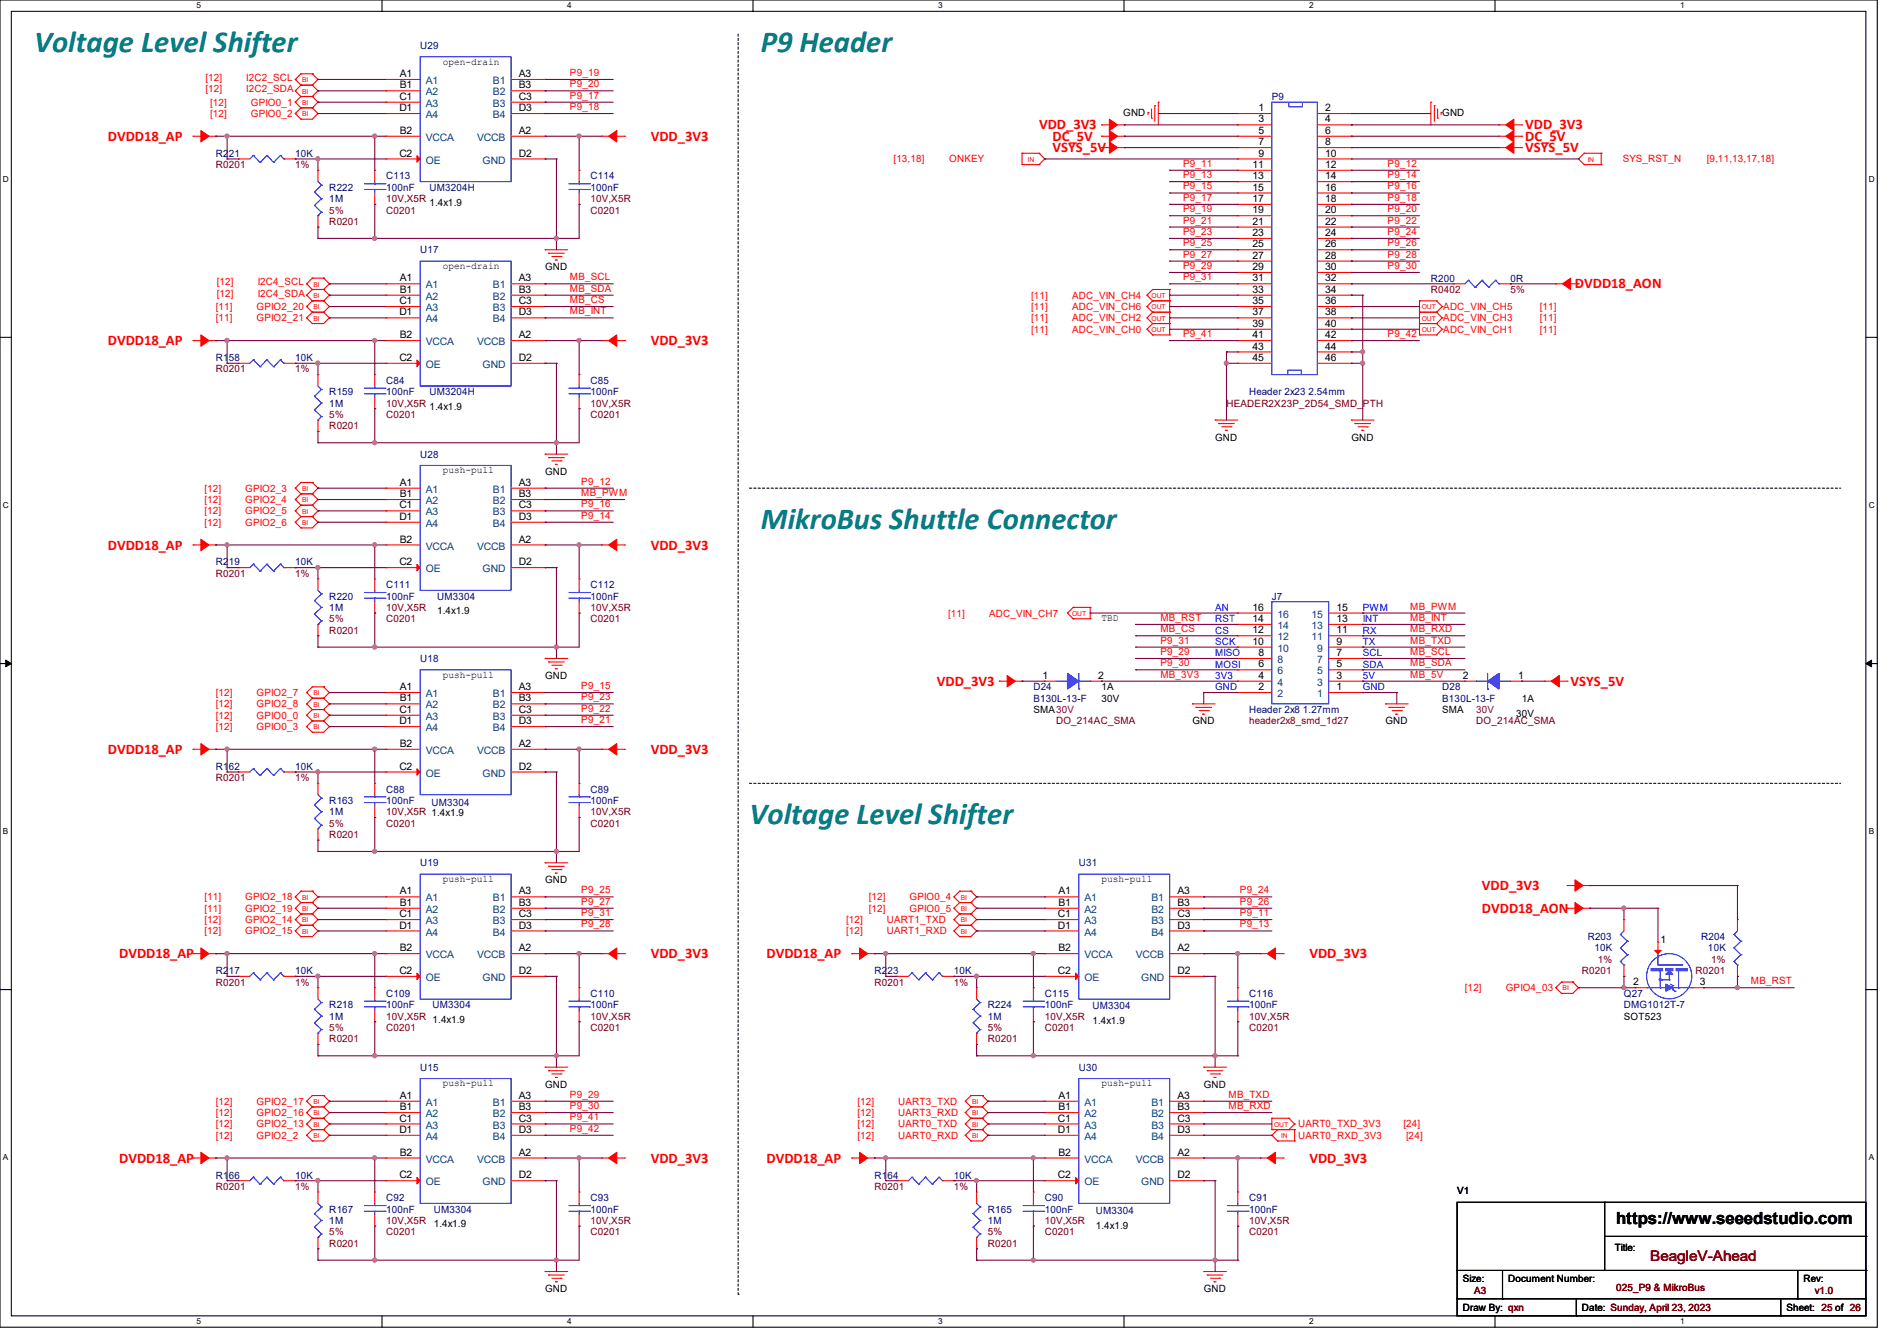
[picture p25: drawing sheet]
<svg xmlns="http://www.w3.org/2000/svg" width="297mm" height="210mm" viewBox="0 0 297 210" stroke-linecap="round" stroke-linejoin="round" font-family="sans-serif">
<defs><g id="words">
<g font-size="4.8" fill="#008080">
<text x="5.3" y="8.1">Voltage Level Shifter</text>
<text x="119.1" y="8.1">P9 Header</text>
<text x="119.1" y="82.8">MikroBus Shuttle Connector</text>
<text x="117.3" y="129">Voltage Level Shifter</text>
</g>
<text font-size="2.6" x="253" y="191.8">https://www.seeedstudio.com</text>
<g font-size="2.3" fill="#f00">
<text x="16.9" y="22.1">DVDD18_AP</text>
<text x="101.9" y="22.1">VDD_3V3</text>
<text x="162.7" y="20.3">VDD_3V3</text>
<text x="164.8" y="23.8">VSYS_5V</text>
<text x="164.8" y="22.1">DC_5V</text>
<text x="238.8" y="20.3">VDD_3V3</text>
<text x="238.8" y="23.8">VSYS_5V</text>
<text x="238.8" y="22.1">DC_5V</text>
<text x="246.6" y="45.2">DVDD18_AON</text>
<text x="16.9" y="54.1">DVDD18_AP</text>
<text x="101.9" y="54.1">VDD_3V3</text>
<text x="16.9" y="86.1">DVDD18_AP</text>
<text x="101.9" y="86.1">VDD_3V3</text>
<text x="146.7" y="107.4">VDD_3V3</text>
<text x="245.9" y="107.4">VSYS_5V</text>
<text x="16.9" y="118.1">DVDD18_AP</text>
<text x="101.9" y="118.1">VDD_3V3</text>
<text x="232" y="139.4">VDD_3V3</text>
<text x="232" y="143">DVDD18_AON</text>
<text x="18.7" y="150.1">DVDD18_AP</text>
<text x="101.9" y="150.1">VDD_3V3</text>
<text x="120" y="150.1">DVDD18_AP</text>
<text x="205" y="150.1">VDD_3V3</text>
<text x="18.7" y="182.1">DVDD18_AP</text>
<text x="101.9" y="182.1">VDD_3V3</text>
<text x="120" y="182.1">DVDD18_AP</text>
<text x="205" y="182.1">VDD_3V3</text>
</g>
<text font-size="2.3" fill="#800000" x="258.4" y="197.5">BeagleV-Ahead</text>
<g font-size="1.6" fill="#000080">
<text x="65.8" y="7.7">U29</text>
<text x="199.1" y="15.7">P9</text>
<text x="33.8" y="24.6">R221</text>
<text x="46.2" y="24.6">10K</text>
<text x="51.6" y="29.9">R222</text>
<text x="60.5" y="28.1">C113</text>
<text x="60.5" y="29.9">100nF</text>
<text x="67.2" y="29.9">UM3204H</text>
<text x="92.5" y="28.1">C114</text>
<text x="92.5" y="29.9">100nF</text>
<text x="51.6" y="31.7">1M</text>
<text x="65.8" y="39.7">U17</text>
<text x="224" y="44.1">R200</text>
<text x="236.5" y="44.1">0R</text>
<text x="33.8" y="56.6">R158</text>
<text x="46.2" y="56.6">10K</text>
<text x="51.6" y="61.9">R159</text>
<text x="51.6" y="63.7">1M</text>
<text x="60.5" y="60.1">C84</text>
<text x="60.5" y="61.9">100nF</text>
<text x="67.2" y="61.9">UM3204H</text>
<text x="92.5" y="60.1">C85</text>
<text x="92.5" y="61.9">100nF</text>
<text x="195.6" y="61.9">Header 2x23 2.54mm</text>
<text x="65.8" y="71.7">U28</text>
<text x="33.8" y="88.6">R219</text>
<text x="46.2" y="88.6">10K</text>
<text x="51.6" y="93.9">R220</text>
<text x="51.6" y="95.7">1M</text>
<text x="60.5" y="92.1">C111</text>
<text x="60.5" y="93.9">100nF</text>
<text x="68.5" y="93.9">UM3304</text>
<text x="92.5" y="92.1">C112</text>
<text x="92.5" y="93.9">100nF</text>
<text x="199.1" y="93.9">J7</text>
<text x="65.8" y="103.7">U18</text>
<text x="161.8" y="108.1">D24</text>
<text x="161.8" y="109.9">B130L-13-F</text>
<text x="195.6" y="111.7">Header 2x8 1.27mm</text>
<text x="225.8" y="108.1">D28</text>
<text x="225.8" y="109.9">B130L-13-F</text>
<text x="33.8" y="120.6">R162</text>
<text x="46.2" y="120.6">10K</text>
<text x="51.6" y="125.9">R163</text>
<text x="60.5" y="124.1">C88</text>
<text x="60.5" y="125.9">100nF</text>
<text x="92.5" y="124.1">C89</text>
<text x="92.5" y="125.9">100nF</text>
<text x="51.6" y="127.7">1M</text>
<text x="67.6" y="126.2">UM3304</text>
<text x="65.8" y="135.7">U19</text>
<text x="168.9" y="135.7">U31</text>
<text x="248.6" y="147.2">R203</text>
<text x="249.6" y="149">10K</text>
<text x="266.4" y="147.2">R204</text>
<text x="267.4" y="149">10K</text>
<text x="33.8" y="152.6">R217</text>
<text x="46.2" y="152.6">10K</text>
<text x="136.9" y="152.6">R223</text>
<text x="149.3" y="152.6">10K</text>
<text x="51.6" y="157.9">R218</text>
<text x="51.6" y="159.7">1M</text>
<text x="60.5" y="156.1">C109</text>
<text x="60.5" y="157.9">100nF</text>
<text x="67.7" y="157.9">UM3304</text>
<text x="92.5" y="156.1">C110</text>
<text x="92.5" y="157.9">100nF</text>
<text x="154.7" y="157.9">R224</text>
<text x="154.7" y="159.7">1M</text>
<text x="163.6" y="156.1">C115</text>
<text x="163.6" y="157.9">100nF</text>
<text x="171" y="158.1">UM3304</text>
<text x="195.6" y="156.1">C116</text>
<text x="195.6" y="157.9">100nF</text>
<text x="254.3" y="156.1">Q27</text>
<text x="254.3" y="157.9">DMG1012T-7</text>
<text x="65.8" y="167.7">U15</text>
<text x="168.9" y="167.7">U30</text>
<text x="33.8" y="184.6">R166</text>
<text x="46.2" y="184.6">10K</text>
<text x="136.9" y="184.6">R164</text>
<text x="149.3" y="184.6">10K</text>
<text x="51.6" y="189.9">R167</text>
<text x="51.6" y="191.7">1M</text>
<text x="60.5" y="188.1">C92</text>
<text x="60.5" y="189.9">100nF</text>
<text x="67.9" y="189.9">UM3304</text>
<text x="92.5" y="188.1">C93</text>
<text x="92.5" y="189.9">100nF</text>
<text x="154.7" y="189.9">R165</text>
<text x="154.7" y="191.7">1M</text>
<text x="163.6" y="188.1">C90</text>
<text x="163.6" y="189.9">100nF</text>
<text x="171.6" y="190.1">UM3304</text>
<text x="195.6" y="188.1">C91</text>
<text x="195.6" y="189.9">100nF</text>
</g>
<g font-size="1.6">
<text x="69.3" y="10.1">open-drain</text>
<text x="62.5" y="15.6">C1</text>
<text x="62.5" y="17.4">D1</text>
<text x="62.6" y="12.1">A1</text>
<text x="62.6" y="13.8">B1</text>
<text x="81.2" y="12.1">A3</text>
<text x="81.2" y="13.8">B3</text>
<text x="81.2" y="15.6">C3</text>
<text x="81.2" y="17.4">D3</text>
<text x="197" y="17.4">1</text>
<text x="207.5" y="17.4">2</text>
<text x="62.6" y="21">B2</text>
<text x="81.2" y="21">A2</text>
<text x="175.9" y="18.2">GND</text>
<text x="197" y="19.2">3</text>
<text x="197" y="21">5</text>
<text x="197" y="22.7">7</text>
<text x="207.5" y="19.2">4</text>
<text x="207.5" y="21">6</text>
<text x="207.5" y="22.7">8</text>
<text x="225.8" y="18.2">GND</text>
<text x="62.5" y="24.5">C2</text>
<text x="81.2" y="24.5">D2</text>
<text x="196.1" y="26.3">11</text>
<text x="196.1" y="28.1">13</text>
<text x="196.1" y="29.8">15</text>
<text x="197" y="24.5">9</text>
<text x="207.5" y="24.5">10</text>
<text x="207.5" y="26.3">12</text>
<text x="207.5" y="28.1">14</text>
<text x="207.5" y="29.8">16</text>
<text x="67.2" y="32.2">1.4x1.9</text>
<text x="196.1" y="31.6">17</text>
<text x="196.1" y="33.4">19</text>
<text x="196.1" y="35.2">21</text>
<text x="207.5" y="31.6">18</text>
<text x="207.5" y="33.4">20</text>
<text x="207.5" y="35.2">22</text>
<text x="196.1" y="37">23</text>
<text x="196.1" y="38.7">25</text>
<text x="196.1" y="40.5">27</text>
<text x="207.5" y="37">24</text>
<text x="207.5" y="38.7">26</text>
<text x="207.5" y="40.5">28</text>
<text x="62.5" y="47.6">C1</text>
<text x="62.6" y="44.1">A1</text>
<text x="62.6" y="45.8">B1</text>
<text x="69.3" y="42.1">open-drain</text>
<text x="81.2" y="44.1">A3</text>
<text x="81.2" y="45.8">B3</text>
<text x="81.2" y="47.6">C3</text>
<text x="85.3" y="42.3">GND</text>
<text x="196.1" y="42.3">29</text>
<text x="196.1" y="44.1">31</text>
<text x="196.1" y="45.8">33</text>
<text x="196.1" y="47.6">35</text>
<text x="207.5" y="42.3">30</text>
<text x="207.5" y="44.1">32</text>
<text x="207.5" y="45.8">34</text>
<text x="207.5" y="47.6">36</text>
<text x="62.5" y="49.4">D1</text>
<text x="62.6" y="53">B2</text>
<text x="81.2" y="53">A2</text>
<text x="81.2" y="49.4">D3</text>
<text x="196.1" y="49.4">37</text>
<text x="196.1" y="51.2">39</text>
<text x="196.1" y="53">41</text>
<text x="207.5" y="49.4">38</text>
<text x="207.5" y="51.2">40</text>
<text x="207.5" y="53">42</text>
<text x="62.5" y="56.5">C2</text>
<text x="81.2" y="56.5">D2</text>
<text x="196.1" y="54.7">43</text>
<text x="196.1" y="56.5">45</text>
<text x="207.5" y="54.7">44</text>
<text x="207.5" y="56.5">46</text>
<text x="67.2" y="64.2">1.4x1.9</text>
<text x="190.2" y="69">GND</text>
<text x="211.6" y="69">GND</text>
<text x="62.6" y="76.1">A1</text>
<text x="62.6" y="77.9">B1</text>
<text x="69.3" y="74.1">push-pull</text>
<text x="81.2" y="76.1">A3</text>
<text x="81.2" y="77.9">B3</text>
<text x="85.3" y="74.3">GND</text>
<text x="62.5" y="79.6">C1</text>
<text x="62.5" y="81.4">D1</text>
<text x="81.2" y="79.6">C3</text>
<text x="81.2" y="81.4">D3</text>
<text x="62.5" y="88.5">C2</text>
<text x="62.6" y="85">B2</text>
<text x="81.2" y="85">A2</text>
<text x="81.2" y="88.5">D2</text>
<text x="196.1" y="95.6">16</text>
<text x="209.3" y="95.6">15</text>
<text x="68.5" y="96.2">1.4x1.9</text>
<text x="172.5" y="97.2">TBD</text>
<text x="196.1" y="101">10</text>
<text x="196.1" y="99.2">12</text>
<text x="196.1" y="97.4">14</text>
<text x="209.3" y="101">9</text>
<text x="209.3" y="99.2">11</text>
<text x="209.3" y="97.4">13</text>
<text x="69.3" y="106.1">push-pull</text>
<text x="85.3" y="106.3">GND</text>
<text x="163.2" y="106.3">1</text>
<text x="171.9" y="106.3">2</text>
<text x="197" y="106.3">4</text>
<text x="197" y="104.5">6</text>
<text x="197" y="102.7">8</text>
<text x="209.3" y="106.3">3</text>
<text x="209.3" y="104.5">5</text>
<text x="209.3" y="102.7">7</text>
<text x="229" y="106.3">2</text>
<text x="237.7" y="106.3">1</text>
<text x="62.5" y="111.6">C1</text>
<text x="62.5" y="113.4">D1</text>
<text x="62.6" y="108.1">A1</text>
<text x="62.6" y="109.9">B1</text>
<text x="81.2" y="108.1">A3</text>
<text x="81.2" y="109.9">B3</text>
<text x="81.2" y="111.6">C3</text>
<text x="81.2" y="113.4">D3</text>
<text x="161.8" y="111.7">SMA30V</text>
<text x="172.5" y="108.1">1A</text>
<text x="172.5" y="109.9">30V</text>
<text x="186.7" y="113.5">GND</text>
<text x="197" y="108.1">2</text>
<text x="209.3" y="108.1">1</text>
<text x="216.9" y="113.5">GND</text>
<text x="225.8" y="111.7">SMA</text>
<text x="237.4" y="112.2">30V</text>
<text x="238.3" y="109.9">1A</text>
<text x="62.6" y="117">B2</text>
<text x="81.2" y="117">A2</text>
<text x="62.5" y="120.5">C2</text>
<text x="81.2" y="120.5">D2</text>
<text x="62.5" y="143.6">C1</text>
<text x="62.6" y="140.1">A1</text>
<text x="62.6" y="141.9">B1</text>
<text x="69.3" y="138.1">push-pull</text>
<text x="81.2" y="140.1">A3</text>
<text x="81.2" y="141.9">B3</text>
<text x="81.2" y="143.6">C3</text>
<text x="85.3" y="138.3">GND</text>
<text x="165.6" y="143.6">C1</text>
<text x="165.7" y="140.1">A1</text>
<text x="165.7" y="141.9">B1</text>
<text x="172.5" y="138.1">push-pull</text>
<text x="184.4" y="140.1">A3</text>
<text x="184.4" y="141.9">B3</text>
<text x="184.4" y="143.6">C3</text>
<text x="62.5" y="145.4">D1</text>
<text x="62.6" y="149">B2</text>
<text x="81.2" y="149">A2</text>
<text x="81.2" y="145.4">D3</text>
<text x="165.6" y="145.4">D1</text>
<text x="165.7" y="149">B2</text>
<text x="184.4" y="149">A2</text>
<text x="184.4" y="145.4">D3</text>
<text x="260" y="147.7">1</text>
<text x="62.5" y="152.5">C2</text>
<text x="81.2" y="152.5">D2</text>
<text x="165.6" y="152.5">C2</text>
<text x="184.4" y="152.5">D2</text>
<text x="255.7" y="154.3">2</text>
<text x="266.1" y="154.3">3</text>
<text x="67.7" y="160.2">1.4x1.9</text>
<text x="171" y="160.4">1.4x1.9</text>
<text x="254.3" y="159.7">SOT523</text>
<text x="62.6" y="172.1">A1</text>
<text x="62.6" y="173.9">B1</text>
<text x="69.3" y="170.1">push-pull</text>
<text x="81.2" y="172.1">A3</text>
<text x="81.2" y="173.9">B3</text>
<text x="85.3" y="170.3">GND</text>
<text x="165.7" y="172.1">A1</text>
<text x="165.7" y="173.9">B1</text>
<text x="172.5" y="170.1">push-pull</text>
<text x="184.4" y="172.1">A3</text>
<text x="184.4" y="173.9">B3</text>
<text x="188.5" y="170.3">GND</text>
<text x="62.5" y="175.6">C1</text>
<text x="62.5" y="177.4">D1</text>
<text x="81.2" y="175.6">C3</text>
<text x="81.2" y="177.4">D3</text>
<text x="165.6" y="175.6">C1</text>
<text x="165.6" y="177.4">D1</text>
<text x="184.4" y="175.6">C3</text>
<text x="184.4" y="177.4">D3</text>
<text x="62.5" y="184.5">C2</text>
<text x="62.6" y="181">B2</text>
<text x="81.2" y="181">A2</text>
<text x="81.2" y="184.5">D2</text>
<text x="165.6" y="184.5">C2</text>
<text x="165.7" y="181">B2</text>
<text x="184.4" y="181">A2</text>
<text x="184.4" y="184.5">D2</text>
<text x="228.1" y="187.1">V1</text>
<text x="67.9" y="192.2">1.4x1.9</text>
<text x="171.6" y="192.4">1.4x1.9</text>
<text x="252.8" y="196">Title:</text>
<text x="85.3" y="202.3">GND</text>
<text x="188.5" y="202.3">GND</text>
<text x="229" y="200.7">Size:</text>
<text x="236.1" y="200.7">Document Number:</text>
<text x="282.4" y="200.7">Rev:</text>
<text x="229" y="205.4">Draw By: qxn</text>
<text x="247.7" y="205.4">Date: Sunday, April 23, 2023</text>
<text x="279.7" y="205.4">Sheet: 25 of 26</text>
</g>
<g font-size="1.6" fill="#f00">
<text x="89.2" y="11.9">P9_19</text>
<text x="32.2" y="12.7">[12]</text>
<text x="32.2" y="14.4">[12]</text>
<text x="32.9" y="16.6">[12]</text>
<text x="38.6" y="12.7">I2C2_SCL</text>
<text x="38.6" y="14.4">I2C2_SDA</text>
<text x="39.3" y="16.6">GPIO0_1</text>
<text x="89.2" y="15.5">P9_17</text>
<text x="89.2" y="17.2">P9_18</text>
<text x="89.2" y="13.7">P9_20</text>
<text x="32.9" y="18.3">[12]</text>
<text x="39.3" y="18.3">GPIO0_2</text>
<text x="139.9" y="25.4">[13,18]</text>
<text x="148.6" y="25.4">ONKEY</text>
<text x="185.2" y="26.1">P9_11</text>
<text x="185.2" y="27.9">P9_13</text>
<text x="185.2" y="29.7">P9_15</text>
<text x="217.3" y="26.1">P9_12</text>
<text x="217.3" y="27.9">P9_14</text>
<text x="217.3" y="29.7">P9_16</text>
<text x="254.1" y="25.4">SYS_RST_N</text>
<text x="267.2" y="25.4">[9,11,13,17,18]</text>
<text x="185.2" y="31.5">P9_17</text>
<text x="185.2" y="33.2">P9_19</text>
<text x="185.2" y="35">P9_21</text>
<text x="217.3" y="31.5">P9_18</text>
<text x="217.3" y="33.2">P9_20</text>
<text x="217.3" y="35">P9_22</text>
<text x="185.2" y="36.8">P9_23</text>
<text x="185.2" y="38.6">P9_25</text>
<text x="185.2" y="40.3">P9_27</text>
<text x="217.3" y="36.8">P9_24</text>
<text x="217.3" y="38.6">P9_26</text>
<text x="217.3" y="40.3">P9_28</text>
<text x="34" y="44.7">[12]</text>
<text x="34" y="46.4">[12]</text>
<text x="40.3" y="44.7">I2C4_SCL</text>
<text x="40.3" y="46.4">I2C4_SDA</text>
<text x="89.2" y="43.9">MB_SCL</text>
<text x="89.2" y="47.5">MB_CS</text>
<text x="89.2" y="45.7">MB_SDA</text>
<text x="161.5" y="46.8">[11]</text>
<text x="167.9" y="46.8">ADC_VIN_CH4</text>
<text x="185.2" y="42.1">P9_29</text>
<text x="185.2" y="43.9">P9_31</text>
<text x="217.3" y="42.1">P9_30</text>
<text x="33.8" y="48.6">[11]</text>
<text x="33.8" y="50.3">[11]</text>
<text x="40.2" y="48.6">GPIO2_20</text>
<text x="40.2" y="50.3">GPIO2_21</text>
<text x="89.2" y="49.2">MB_INT</text>
<text x="161.5" y="52.1">[11]</text>
<text x="161.5" y="50.3">[11]</text>
<text x="161.5" y="48.6">[11]</text>
<text x="167.9" y="52.1">ADC_VIN_CH0</text>
<text x="167.9" y="50.3">ADC_VIN_CH2</text>
<text x="167.9" y="48.6">ADC_VIN_CH6</text>
<text x="185.2" y="52.8">P9_41</text>
<text x="217.3" y="52.8">P9_42</text>
<text x="226" y="52.1">ADC_VIN_CH1</text>
<text x="226" y="50.3">ADC_VIN_CH3</text>
<text x="226" y="48.6">ADC_VIN_CH5</text>
<text x="241.1" y="52.1">[11]</text>
<text x="241.1" y="50.3">[11]</text>
<text x="241.1" y="48.6">[11]</text>
<text x="32" y="77">[12]</text>
<text x="38.4" y="77">GPIO2_3</text>
<text x="91" y="75.9">P9_12</text>
<text x="91" y="77.7">MB_PWM</text>
<text x="32" y="78.8">[12]</text>
<text x="32" y="80.6">[12]</text>
<text x="32" y="82.3">[12]</text>
<text x="38.4" y="78.8">GPIO2_4</text>
<text x="38.4" y="80.6">GPIO2_5</text>
<text x="38.4" y="82.3">GPIO2_6</text>
<text x="91" y="79.5">P9_16</text>
<text x="91" y="81.2">P9_14</text>
<text x="220.8" y="95.5">MB_PWM</text>
<text x="148.5" y="96.6">[11]</text>
<text x="154.9" y="96.6">ADC_VIN_CH7</text>
<text x="181.7" y="100.8">P9_31</text>
<text x="181.7" y="97.2">MB_RST</text>
<text x="181.7" y="99">MB_CS</text>
<text x="220.8" y="97.2">MB_INT</text>
<text x="220.8" y="99">MB_RXD</text>
<text x="220.8" y="100.8">MB_TXD</text>
<text x="91" y="107.9">P9_15</text>
<text x="181.7" y="106.1">MB_3V3</text>
<text x="181.7" y="104.3">P9_30</text>
<text x="181.7" y="102.6">P9_29</text>
<text x="220.8" y="106.1">MB_5V</text>
<text x="220.8" y="102.6">MB_SCL</text>
<text x="220.8" y="104.3">MB_SDA</text>
<text x="33.8" y="109">[12]</text>
<text x="33.8" y="110.8">[12]</text>
<text x="33.8" y="112.6">[12]</text>
<text x="40.2" y="109">GPIO2_7</text>
<text x="40.2" y="110.8">GPIO2_8</text>
<text x="40.2" y="112.6">GPIO0_0</text>
<text x="91" y="113.2">P9_21</text>
<text x="91" y="111.5">P9_22</text>
<text x="91" y="109.7">P9_23</text>
<text x="33.8" y="114.3">[12]</text>
<text x="40.2" y="114.3">GPIO0_3</text>
<text x="32" y="141">[11]</text>
<text x="32" y="142.8">[11]</text>
<text x="38.4" y="141">GPIO2_18</text>
<text x="38.4" y="142.8">GPIO2_19</text>
<text x="91" y="139.9">P9_25</text>
<text x="91" y="141.7">P9_27</text>
<text x="91" y="143.5">P9_31</text>
<text x="136" y="141">[12]</text>
<text x="136" y="142.8">[12]</text>
<text x="142.4" y="141">GPIO0_4</text>
<text x="142.4" y="142.8">GPIO0_5</text>
<text x="194.1" y="139.9">P9_24</text>
<text x="194.1" y="141.7">P9_26</text>
<text x="194.1" y="143.5">P9_11</text>
<text x="32" y="144.6">[12]</text>
<text x="32" y="146.3">[12]</text>
<text x="38.4" y="144.6">GPIO2_14</text>
<text x="38.4" y="146.3">GPIO2_15</text>
<text x="91" y="145.2">P9_28</text>
<text x="132.5" y="144.6">[12]</text>
<text x="132.5" y="146.3">[12]</text>
<text x="138.9" y="144.6">UART1_TXD</text>
<text x="138.9" y="146.3">UART1_RXD</text>
<text x="194.1" y="145.2">P9_13</text>
<text x="229.4" y="155.2">[12]</text>
<text x="235.8" y="155.2">GPIO4_03</text>
<text x="274.1" y="154.1">MB_RST</text>
<text x="33.8" y="173">[12]</text>
<text x="40.2" y="173">GPIO2_17</text>
<text x="89.2" y="171.9">P9_29</text>
<text x="89.2" y="173.7">P9_30</text>
<text x="134.2" y="173">[12]</text>
<text x="140.6" y="173">UART3_TXD</text>
<text x="192.4" y="171.9">MB_TXD</text>
<text x="192.4" y="173.7">MB_RXD</text>
<text x="33.8" y="174.8">[12]</text>
<text x="33.8" y="176.6">[12]</text>
<text x="33.8" y="178.3">[12]</text>
<text x="40.2" y="174.8">GPIO2_16</text>
<text x="40.2" y="176.6">GPIO2_13</text>
<text x="40.2" y="178.3">GPIO2_2</text>
<text x="89.2" y="175.5">P9_41</text>
<text x="89.2" y="177.2">P9_42</text>
<text x="134.2" y="174.8">[12]</text>
<text x="134.2" y="176.6">[12]</text>
<text x="134.2" y="178.3">[12]</text>
<text x="140.6" y="174.8">UART3_RXD</text>
<text x="140.6" y="176.6">UART0_TXD</text>
<text x="140.6" y="178.3">UART0_RXD</text>
<text x="203.2" y="176.6">UART0_TXD_3V3</text>
<text x="203.2" y="178.3">UART0_RXD_3V3</text>
<text x="219.8" y="176.6">[24]</text>
<text x="220.1" y="178.3">[24]</text>
</g>
<g font-size="1.6" fill="#004080">
<text x="66.7" y="13.2">A1</text>
<text x="66.7" y="14.9">A2</text>
<text x="66.7" y="16.7">A3</text>
<text x="77.2" y="13.2">B1</text>
<text x="77.2" y="14.9">B2</text>
<text x="77.2" y="16.7">B3</text>
<text x="66.7" y="18.5">A4</text>
<text x="66.7" y="22.1">VCCA</text>
<text x="74.7" y="22.1">VCCB</text>
<text x="77.2" y="18.5">B4</text>
<text x="66.7" y="25.6">OE</text>
<text x="75.6" y="25.6">GND</text>
<text x="66.7" y="45.2">A1</text>
<text x="66.7" y="46.9">A2</text>
<text x="77.2" y="45.2">B1</text>
<text x="77.2" y="46.9">B2</text>
<text x="66.7" y="48.7">A3</text>
<text x="66.7" y="50.5">A4</text>
<text x="77.2" y="48.7">B3</text>
<text x="77.2" y="50.5">B4</text>
<text x="66.7" y="57.6">OE</text>
<text x="66.7" y="54.1">VCCA</text>
<text x="74.7" y="54.1">VCCB</text>
<text x="75.6" y="57.6">GND</text>
<text x="66.7" y="77.2">A1</text>
<text x="77.2" y="77.2">B1</text>
<text x="66.7" y="79">A2</text>
<text x="66.7" y="80.7">A3</text>
<text x="66.7" y="82.5">A4</text>
<text x="77.2" y="79">B2</text>
<text x="77.2" y="80.7">B3</text>
<text x="77.2" y="82.5">B4</text>
<text x="66.7" y="89.6">OE</text>
<text x="66.7" y="86.1">VCCA</text>
<text x="74.7" y="86.1">VCCB</text>
<text x="75.6" y="89.6">GND</text>
<text x="200" y="100.3">12</text>
<text x="200" y="98.5">14</text>
<text x="200" y="96.7">16</text>
<text x="205.4" y="100.3">11</text>
<text x="205.4" y="98.5">13</text>
<text x="205.4" y="96.7">15</text>
<text x="200" y="107.4">4</text>
<text x="200" y="105.6">6</text>
<text x="200" y="103.8">8</text>
<text x="200" y="102.1">10</text>
<text x="206.2" y="107.4">3</text>
<text x="206.2" y="105.6">5</text>
<text x="206.2" y="103.8">7</text>
<text x="206.2" y="102.1">9</text>
<text x="66.7" y="109.2">A1</text>
<text x="66.7" y="111">A2</text>
<text x="66.7" y="112.7">A3</text>
<text x="77.2" y="109.2">B1</text>
<text x="77.2" y="111">B2</text>
<text x="77.2" y="112.7">B3</text>
<text x="200" y="109.2">2</text>
<text x="206.2" y="109.2">1</text>
<text x="66.7" y="114.5">A4</text>
<text x="66.7" y="118.1">VCCA</text>
<text x="74.7" y="118.1">VCCB</text>
<text x="77.2" y="114.5">B4</text>
<text x="66.7" y="121.6">OE</text>
<text x="75.6" y="121.6">GND</text>
<text x="66.7" y="141.2">A1</text>
<text x="66.7" y="143">A2</text>
<text x="77.2" y="141.2">B1</text>
<text x="77.2" y="143">B2</text>
<text x="169.8" y="141.2">A1</text>
<text x="169.8" y="143">A2</text>
<text x="180.3" y="141.2">B1</text>
<text x="180.3" y="143">B2</text>
<text x="66.7" y="144.7">A3</text>
<text x="66.7" y="146.5">A4</text>
<text x="77.2" y="144.7">B3</text>
<text x="77.2" y="146.5">B4</text>
<text x="169.8" y="144.7">A3</text>
<text x="169.8" y="146.5">A4</text>
<text x="180.3" y="144.7">B3</text>
<text x="180.3" y="146.5">B4</text>
<text x="66.7" y="153.6">OE</text>
<text x="66.7" y="150.1">VCCA</text>
<text x="74.7" y="150.1">VCCB</text>
<text x="75.6" y="153.6">GND</text>
<text x="169.8" y="153.6">OE</text>
<text x="169.8" y="150.1">VCCA</text>
<text x="177.8" y="150.1">VCCB</text>
<text x="178.7" y="153.6">GND</text>
<text x="66.7" y="173.2">A1</text>
<text x="77.2" y="173.2">B1</text>
<text x="169.8" y="173.2">A1</text>
<text x="180.3" y="173.2">B1</text>
<text x="66.7" y="175">A2</text>
<text x="66.7" y="176.7">A3</text>
<text x="66.7" y="178.5">A4</text>
<text x="77.2" y="175">B2</text>
<text x="77.2" y="176.7">B3</text>
<text x="77.2" y="178.5">B4</text>
<text x="169.8" y="175">A2</text>
<text x="169.8" y="176.7">A3</text>
<text x="169.8" y="178.5">A4</text>
<text x="180.3" y="175">B2</text>
<text x="180.3" y="176.7">B3</text>
<text x="180.3" y="178.5">B4</text>
<text x="66.7" y="185.6">OE</text>
<text x="66.7" y="182.1">VCCA</text>
<text x="74.7" y="182.1">VCCB</text>
<text x="75.6" y="185.6">GND</text>
<text x="169.8" y="185.6">OE</text>
<text x="169.8" y="182.1">VCCA</text>
<text x="177.8" y="182.1">VCCB</text>
<text x="178.7" y="185.6">GND</text>
</g>
<g font-size="1.6" fill="#800000">
<text x="33.8" y="26.3">R0201</text>
<text x="46.2" y="26.3">1%</text>
<text x="51.6" y="33.4">5%</text>
<text x="51.6" y="35.2">R0201</text>
<text x="60.5" y="33.4">C0201</text>
<text x="60.5" y="31.7">10V,X5R</text>
<text x="92.5" y="33.4">C0201</text>
<text x="92.5" y="31.7">10V,X5R</text>
<text x="224" y="45.9">R0402</text>
<text x="236.5" y="45.9">5%</text>
<text x="33.8" y="58.3">R0201</text>
<text x="46.2" y="58.3">1%</text>
<text x="51.6" y="65.4">5%</text>
<text x="60.5" y="65.4">C0201</text>
<text x="60.5" y="63.7">10V,X5R</text>
<text x="92.5" y="65.4">C0201</text>
<text x="92.5" y="63.7">10V,X5R</text>
<text x="192" y="63.7">HEADER2X23P_2D54_SMD_PTH</text>
<text x="51.6" y="67.2">R0201</text>
<text x="33.8" y="90.3">R0201</text>
<text x="46.2" y="90.3">1%</text>
<text x="60.5" y="95.7">10V,X5R</text>
<text x="92.5" y="95.7">10V,X5R</text>
<text x="51.6" y="97.4">5%</text>
<text x="51.6" y="99.2">R0201</text>
<text x="60.5" y="97.4">C0201</text>
<text x="92.5" y="97.4">C0201</text>
<text x="165.4" y="113.5">DO_214AC_SMA</text>
<text x="195.6" y="113.5">header2x8_smd_1d27</text>
<text x="231.1" y="113.5">DO_214AC_SMA</text>
<text x="33.8" y="122.3">R0201</text>
<text x="46.2" y="122.3">1%</text>
<text x="51.6" y="129.5">5%</text>
<text x="51.6" y="131.2">R0201</text>
<text x="60.5" y="129.5">C0201</text>
<text x="60.5" y="127.7">10V,X5R 1.4x1.9</text>
<text x="92.5" y="129.5">C0201</text>
<text x="92.5" y="127.7">10V,X5R</text>
<text x="33.8" y="154.3">R0201</text>
<text x="46.2" y="154.3">1%</text>
<text x="136.9" y="154.3">R0201</text>
<text x="149.4" y="154.3">1%</text>
<text x="247.7" y="152.6">R0201</text>
<text x="250.1" y="150.8">1%</text>
<text x="265.5" y="152.6">R0201</text>
<text x="267.9" y="150.8">1%</text>
<text x="51.6" y="161.5">5%</text>
<text x="60.5" y="161.5">C0201</text>
<text x="60.5" y="159.7">10V,X5R</text>
<text x="92.5" y="161.5">C0201</text>
<text x="92.5" y="159.7">10V,X5R</text>
<text x="154.7" y="161.5">5%</text>
<text x="163.6" y="161.5">C0201</text>
<text x="163.6" y="159.7">10V,X5R</text>
<text x="195.6" y="161.5">C0201</text>
<text x="195.6" y="159.7">10V,X5R</text>
<text x="51.6" y="163.2">R0201</text>
<text x="154.7" y="163.2">R0201</text>
<text x="33.8" y="186.3">R0201</text>
<text x="46.2" y="186.3">1%</text>
<text x="60.5" y="191.7">10V,X5R</text>
<text x="92.5" y="191.7">10V,X5R</text>
<text x="136.9" y="186.3">R0201</text>
<text x="149.4" y="186.3">1%</text>
<text x="163.6" y="191.7">10V,X5R</text>
<text x="195.6" y="191.7">10V,X5R</text>
<text x="51.6" y="193.5">5%</text>
<text x="51.6" y="195.2">R0201</text>
<text x="60.5" y="193.5">C0201</text>
<text x="92.5" y="193.5">C0201</text>
<text x="154.7" y="193.5">5%</text>
<text x="154.7" y="195.2">R0201</text>
<text x="163.6" y="193.5">C0201</text>
<text x="195.6" y="193.5">C0201</text>
<text x="230.8" y="202.7">A3</text>
<text x="253" y="202.2">025_P9 &amp; MikroBus</text>
<text x="284.1" y="202.7">v1.0</text>
</g>
<g font-size="1.6" fill="#00f">
<text x="190.2" y="95.7">AN</text>
<text x="213.4" y="95.7">PWM</text>
<text x="190.2" y="99.2">CS</text>
<text x="190.2" y="97.4">RST</text>
<text x="190.2" y="101">SCK</text>
<text x="213.4" y="97.4">INT</text>
<text x="213.4" y="101">TX</text>
<text x="213.4" y="99.2">RX</text>
<text x="190.2" y="102.8">MISO</text>
<text x="190.2" y="106.3">3V3</text>
<text x="190.2" y="104.6">MOSI</text>
<text x="213.4" y="102.8">SCL</text>
<text x="213.4" y="104.6">SDA</text>
<text x="213.4" y="106.3">5V</text>
<text x="190.2" y="108.1">GND</text>
<text x="213.4" y="108.1">GND</text>
</g>
<text font-size="1.6" fill="#800040" x="231.1" y="111.7">30V</text>
<g font-size="1.3">
<text x="30.8" y="1.3">5</text>
<text x="88.8" y="1.3">4</text>
<text x="146.9" y="1.3">3</text>
<text x="205" y="1.3">2</text>
<text x="263.1" y="1.3">1</text>
<text x=".5" y="28.4">D</text>
<text x="292.6" y="28.4">D</text>
<text x=".5" y="79.5">C</text>
<text x="292.6" y="79.5">C</text>
<text x=".5" y="130.6">B</text>
<text x="292.6" y="130.6">B</text>
<text x=".5" y="181.7">A</text>
<text x="292.6" y="181.7">A</text>
<text x="30.8" y="207.4">5</text>
<text x="88.8" y="207.4">4</text>
<text x="146.9" y="207.4">3</text>
<text x="205" y="207.4">2</text>
<text x="263.1" y="207.4">1</text>
</g>
<g font-size="1.1" fill="#f00">
<text x="47.3" y="12.9">BI</text>
<text x="47.3" y="14.6">BI</text>
<text x="47.3" y="16.4">BI</text>
<text x="47.3" y="18.2">BI</text>
<text x="160.9" y="25.3">IN</text>
<text x="248.6" y="25.3">IN</text>
<text x="49.1" y="44.9">BI</text>
<text x="49.1" y="46.7">BI</text>
<text x="180.3" y="46.7">OUT</text>
<text x="49.1" y="48.4">BI</text>
<text x="49.1" y="50.2">BI</text>
<text x="180.3" y="52">OUT</text>
<text x="180.3" y="50.2">OUT</text>
<text x="180.3" y="48.4">OUT</text>
<text x="222.6" y="52">OUT</text>
<text x="222.6" y="50.2">OUT</text>
<text x="222.6" y="48.4">OUT</text>
<text x="47.3" y="76.9">BI</text>
<text x="47.3" y="78.7">BI</text>
<text x="47.3" y="80.4">BI</text>
<text x="47.3" y="82.2">BI</text>
<text x="167.9" y="96.4">OUT</text>
<text x="49.1" y="108.9">BI</text>
<text x="49.1" y="110.7">BI</text>
<text x="49.1" y="112.4">BI</text>
<text x="49.1" y="114.2">BI</text>
<text x="47.3" y="140.9">BI</text>
<text x="47.3" y="142.7">BI</text>
<text x="150.4" y="140.9">BI</text>
<text x="150.4" y="142.7">BI</text>
<text x="47.3" y="144.4">BI</text>
<text x="47.3" y="146.2">BI</text>
<text x="150.4" y="144.4">BI</text>
<text x="150.4" y="146.2">BI</text>
<text x="244.6" y="155.1">BI</text>
<text x="49.1" y="172.9">BI</text>
<text x="152.2" y="172.9">BI</text>
<text x="49.1" y="174.7">BI</text>
<text x="49.1" y="176.4">BI</text>
<text x="49.1" y="178.2">BI</text>
<text x="152.2" y="174.7">BI</text>
<text x="152.2" y="176.4">BI</text>
<text x="152.2" y="178.2">BI</text>
<text x="199.5" y="176.4">OUT</text>
<text x="200.6" y="178.2">IN</text>
</g>
</g></defs>
<path d="M0 0h293.9v207.9h-293.9zM1.8 1.8h290.3v204.3h-290.3z" fill="none" stroke="#000" stroke-width=".17"/>
<g fill="#fff">
<path d="M30.8 .2h.7v1.4h-.7z"/>
<path d="M30.8 206.2h.7v1.4h-.7z"/>
</g>
<path d="M59.8 0v1.8M59.8 206.1v1.8" fill="none" stroke="#000" stroke-width=".17"/>
<g fill="#fff">
<path d="M88.8 .2h.7v1.4h-.7z"/>
<path d="M88.8 206.2h.7v1.4h-.7z"/>
</g>
<path d="M117.9 0v1.8M117.9 206.1v1.8" fill="none" stroke="#000" stroke-width=".17"/>
<g fill="#fff">
<path d="M146.9 .2h.7v1.4h-.7z"/>
<path d="M146.9 206.2h.7v1.4h-.7z"/>
</g>
<path d="M176 0v1.8M176 206.1v1.8" fill="none" stroke="#000" stroke-width=".17"/>
<g fill="#fff">
<path d="M205 .2h.7v1.4h-.7z"/>
<path d="M205 206.2h.7v1.4h-.7z"/>
</g>
<path d="M234.1 0v1.8M234.1 206.1v1.8" fill="none" stroke="#000" stroke-width=".17"/>
<g fill="#fff">
<path d="M263.1 .2h.6v1.4h-.6z"/>
<path d="M263.1 206.2h.6v1.4h-.6z"/>
<path d="M.5 27.3h.9v1.4h-.9z"/>
<path d="M292.6 27.3h.9v1.4h-.9z"/>
<path d="M.5 78.4h.9v1.4h-.9z"/>
<path d="M292.6 78.4h.9v1.4h-.9z"/>
</g>
<path d="M0 52.8h1.8M292.1 52.8h1.8" fill="none" stroke="#000" stroke-width=".17"/>
<g fill="#fff">
<path d="M.5 129.5h.8v1.4h-.8z"/>
<path d="M292.6 129.5h.8v1.4h-.8z"/>
</g>
<path d="M0 103.9h1.8M292.1 103.9h1.8" fill="none" stroke="#000" stroke-width=".17"/>
<path d="M.9 103.4l.9 .5-.9 .5zM292.1 103.9l.9-.5v1z" fill="#000" stroke="#000" stroke-width=".16"/>
<g fill="#fff">
<path d="M.5 180.5h.8v1.4h-.8z"/>
<path d="M292.6 180.5h.8v1.4h-.8z"/>
</g>
<g fill="none" stroke="#000" stroke-width=".17">
<path d="M0 155h1.8M292.1 155h1.8M228.1 188.3h64v17.8h-64zM228.1 199h64M235.2 199v4.4M251.2 188.3h.1M251.2 188.3v10.7M251.2 193.6h40.9M281.5 199v4.4M292.1 199h.1M292.1 193.6h.1M228.1 203.4h.1"/>
<path d="M228.1 203.4h64M235.2 203.4h.1M246.8 206.1h.1M246.8 203.4v2.7M278.8 206.1h.1M278.8 203.4v2.7M281.5 203.4h.1"/>
</g>
<path d="M115.6 5.3v197.4M117.3 76.5h170.7M288 76.5h.1M117.3 122.7h170.7M288 122.7h.1M115.6 202.7h.1" fill="none" stroke="#000" stroke-width=".17" stroke-dasharray=".3"/>
<g fill="none" stroke="#f00" stroke-width=".17">
<path d="M46.2 12.4h.1M46.2 14.2h.1M46.2 16h.1M46.2 17.8h.1M46.2 12.4l.9 .9M46.2 14.2l.9 .9M46.2 16l.9 .9M46.2 17.8l.9 .9M47.1 11.6h.1M47.1 13.3h.1M47.1 15.1h.1M47.1 16.9h.1"/>
<path d="M47.1 18.7h.1M47.1 11.6h1.8M47.1 11.6l-.9 .8M47.1 15.1l-.9 .9M47.1 13.3h1.8M47.1 13.3l-.9 .9M47.1 16.9l-.9 .9M47.1 15.1h1.8M47.1 16.9h1.8M48.9 11.6h.1M48.9 13.3h.1M48.9 15.1h.1"/>
<path d="M48.9 16.9h.1M48.9 11.6l.9 .8M48.9 15.1l.9 .9M48.9 13.3l.9 .9M48.9 16.9l.9 .9M49.8 12.4h.1M49.8 14.2h.1M49.8 16h.1M49.8 17.8h.1M49.8 12.4l-.9 .9M49.8 14.2l-.9 .9M49.8 16l-.9 .9"/>
<path d="M49.8 17.8l-.9 .9h-1.8M60.5 12.4h.1M60.5 14.2h.1M60.5 16h.1M60.5 17.8h.1M60.5 12.4h5.3M60.5 14.2h5.3M60.5 16h5.3M60.5 17.8h5.3M80 12.4h5.3M80 14.2h5.3M80 16h5.3"/>
<path d="M80 17.8h5.3M85.3 12.4h.1M85.3 14.2h.1M85.3 16h.1M85.3 17.8h.1M172.5 19.6h.1M172.5 19.6h1.9M174.8 19.6h1.2M176 19.6h.1M179.7 17.6h.1M179.7 17.6v.3M180.3 18.5h.1"/>
<path d="M180.3 17.1v1.4M180.8 16.6h.1M180.8 16.6v2.4M181.4 16h.1M181.4 16v3.6M193.8 17.8h.1M193.8 19.6h.1M193.8 19.6h5.3M193.8 17.8h5.3M206.2 19.6h5.4M206.2 17.8h5.4M211.6 17.8h.1"/>
<path d="M211.6 19.6h.1M224 16h.1M224 16v3.6M224.6 16.6h.1M224.6 16.6v2.4M225.1 18.5h.1M225.1 17.1v1.4M225.6 17.6h.1M225.6 17.6v.3M234.7 19.6h.1M234.7 19.6h1.2M236.3 19.6h2"/>
<path d="M238.3 19.6h.1M30.2 21.3h.1M30.2 21.3h2M32.6 21.3h1.2M33.8 21.3h.1M37.3 24.9h.1M37.3 24.9h1.8M44.4 24.9h1.8M46.2 24.9h.1M49.8 26.7h.1M49.8 35.6h.1M49.8 26.7v1.7"/>
<path d="M49.8 33.8v1.8M58.7 26.7h.1M58.7 32h.1M58.7 26.7v1.7M58.7 30.2v1.8M60.5 24.9h.1M60.5 21.3h.1M60.5 21.3h5.3M60.5 24.9h5.3M80 21.3h5.3M80 24.9h5.3M85.3 39.1h.1"/>
<path d="M85.3 21.3h.1M85.3 24.9h.1M85.3 39.1h3.6M85.9 39.7h.1M85.9 39.7h2.4M90.7 26.7h.1M90.7 32h.1M90.7 26.7v1.7M90.7 30.2v1.8M94.2 21.3h.1M94.2 21.3h1.3M95.8 21.3h2"/>
<path d="M97.8 21.3h.1M160 24h.1M160 25.8h.1M160 25.8h2.7M160 24h2.7M160 24v1.8M162.7 24h.1M162.7 25.8h.1M162.7 24l.9 .9M163.6 24.9h.1M163.6 24.9l-.9 .9M172.5 23.1h.1"/>
<path d="M172.5 21.3h.1M172.5 23.1h1.9M172.5 21.3h1.9M174.8 23.1h1.2M174.8 21.3h1.2M176 23.1h.1M176 21.3h.1M193.8 21.3h.1M193.8 23.1h.1M193.8 24.9h.1M193.8 26.7h.1M193.8 28.4h.1"/>
<path d="M193.8 30.2h.1M193.8 32h.1M193.8 33.8h.1M193.8 35.6h.1M193.8 37.3h.1M193.8 39.1h.1M193.8 23.1h5.3M193.8 21.3h5.3M193.8 39.1h5.3M193.8 24.9h5.3M193.8 26.7h5.3M193.8 28.4h5.3"/>
<path d="M193.8 30.2h5.3M193.8 32h5.3M193.8 33.8h5.3M193.8 35.6h5.3M193.8 37.3h5.3M206.2 23.1h5.4M206.2 21.3h5.4M206.2 39.1h5.4M206.2 24.9h5.4M206.2 26.7h5.4M206.2 28.4h5.4M206.2 30.2h5.4"/>
<path d="M206.2 32h5.4M206.2 33.8h5.4M206.2 35.6h5.4M206.2 37.3h5.4M211.6 21.3h.1M211.6 23.1h.1M211.6 24.9h.1M211.6 26.7h.1M211.6 28.4h.1M211.6 30.2h.1M211.6 32h.1M211.6 33.8h.1"/>
<path d="M211.6 35.6h.1M211.6 37.3h.1M211.6 39.1h.1M234.7 23.1h.1M234.7 21.3h.1M234.7 23.1h1.2M234.7 21.3h1.2M236.3 23.1h2M236.3 21.3h2M238.3 23.1h.1M238.3 21.3h.1M247.1 24.9h.1"/>
<path d="M247.1 24.9l.9 .9M248 24h.1M248 25.8h.1M248 25.8h2.7M248 24h2.7M248 24l-.9 .9M250.7 24h.1M250.7 25.8h.1M250.7 24v1.8M30.2 53.3h.1M30.2 53.3h2M32.6 53.3h1.2"/>
<path d="M33.8 53.3h.1M37.3 56.9h.1M37.3 56.9h1.8M44.4 56.9h1.8M46.2 56.9h.1M48 44.4h.1M48 46.2h.1M48 48h.1M48 49.8h.1M48 44.4l.9 .9M48 46.2l.9 .9M48 48l.9 .9"/>
<path d="M48 49.8l.9 .9M48.9 43.6h.1M48.9 45.3h.1M48.9 47.1h.1M48.9 48.9h.1M48.9 50.7h.1M48.9 43.6h1.8M48.9 43.6l-.9 .8M48.9 47.1l-.9 .9M48.9 45.3h1.8M48.9 45.3l-.9 .9M48.9 48.9l-.9 .9"/>
<path d="M48.9 47.1h1.8M48.9 48.9h1.8M49.8 58.7h.1M49.8 58.7v1.8M50.7 43.6h.1M50.7 45.3h.1M50.7 47.1h.1M50.7 48.9h.1M50.7 43.6l.9 .8M50.7 47.1l.9 .9M50.7 45.3l.9 .9M50.7 48.9l.9 .9"/>
<path d="M51.6 44.4h.1M51.6 46.2h.1M51.6 48h.1M51.6 49.8h.1M51.6 44.4l-.9 .9M51.6 46.2l-.9 .9M51.6 48l-.9 .9M51.6 49.8l-.9 .9h-1.8M58.7 58.7h.1M58.7 58.7v1.8M60.5 44.4h.1M60.5 56.9h.1"/>
<path d="M60.5 46.2h.1M60.5 48h.1M60.5 49.8h.1M60.5 53.3h.1M60.5 53.3h5.3M60.5 44.4h5.3M60.5 46.2h5.3M60.5 48h5.3M60.5 49.8h5.3M60.5 56.9h5.3M80 53.3h5.3M80 44.4h5.3"/>
<path d="M80 46.2h5.3M80 48h5.3M80 49.8h5.3M80 56.9h5.3M85.3 44.4h.1M85.3 46.2h.1M85.3 53.3h.1M85.3 56.9h.1M85.3 48h.1M85.3 49.8h.1M86.4 40.2h1.4M87 40.7h.1"/>
<path d="M87 40.7h.3M87.8 40.2h.1M90.7 58.7h.1M90.7 58.7v1.8M94.2 53.3h.1M94.2 53.3h1.3M95.8 53.3h2M97.8 53.3h.1M179.6 51.6h.1M179.6 49.8h.1M179.6 46.2h.1M179.6 48h.1"/>
<path d="M179.6 51.6l.9 .9M179.6 49.8l.9 .9M179.6 46.2l.9 .9M179.6 48l.9 .9M180.5 50.7h.1M180.5 52.5h.1M180.5 48.9h.1M180.5 45.3h.1M180.5 47.1h.1M180.5 45.3h2.6M180.5 47.1h2.6M180.5 48.9h2.6"/>
<path d="M180.5 50.7h2.6M180.5 50.7l-.9 .9M180.5 52.5h2.6M180.5 48.9l-.9 .9M180.5 45.3l-.9 .9M180.5 47.1l-.9 .9M183.1 50.7h.1M183.1 52.5h.1M183.1 48.9h.1M183.1 45.3h.1M183.1 47.1h.1M183.1 45.3v7.2"/>
<path d="M193.8 40.9h.1M193.8 42.7h.1M193.8 44.4h.1M193.8 46.2h.1M193.8 48h.1M193.8 49.8h.1M193.8 51.6h.1M193.8 53.3h.1M193.8 55.1h.1M193.8 56.9h.1M193.8 53.3h5.3M193.8 44.4h5.3"/>
<path d="M193.8 40.9h5.3M193.8 42.7h5.3M193.8 46.2h5.3M193.8 48h5.3M193.8 49.8h5.3M193.8 51.6h5.3M193.8 55.1h5.3M193.8 56.9h5.3M206.2 53.3h5.4M206.2 44.4h5.4M206.2 40.9h5.4M206.2 42.7h5.4"/>
<path d="M206.2 46.2h5.4M206.2 48h5.4M206.2 49.8h5.4M206.2 51.6h5.4M206.2 55.1h5.4M206.2 56.9h5.4M211.6 40.9h.1M211.6 42.7h.1M211.6 44.4h.1M211.6 46.2h.1M211.6 48h.1M211.6 49.8h.1"/>
<path d="M211.6 51.6h.1M211.6 53.3h.1M211.6 55.1h.1M211.6 56.9h.1M222.2 50.7h.1M222.2 52.5h.1M222.2 48.9h.1M222.2 47.1h.1M222.2 47.1h2.7M222.2 48.9h2.7M222.2 50.7h2.7M222.2 52.5h2.7"/>
<path d="M222.2 47.1v5.4M224.9 50.7h.1M224.9 52.5h.1M224.9 48.9h.1M224.9 47.1h.1M224.9 50.7l.9 .9M224.9 48.9l.9 .9M224.9 47.1l.9 .9M225.8 51.6h.1M225.8 49.8h.1M225.8 48h.1M225.8 51.6l-.9 .9"/>
<path d="M225.8 49.8l-.9 .9M225.8 48l-.9 .9M227.6 44.4h.1M227.6 44.4h1.8M234.7 44.4h1.8M236.5 44.4h.1M243.6 44.4h.1M243.6 44.4h1.2M245.2 44.4h1.9M247.1 44.4h.1M46.2 76.5h.1M46.2 78.2h.1"/>
<path d="M46.2 76.5l.9 .8M46.2 78.2l.9 .9M47.1 75.6h.1M47.1 77.3h.1M47.1 79.1h.1M47.1 75.6h1.8M47.1 75.6l-.9 .9M47.1 79.1l-.9 .9M47.1 77.3h1.8M47.1 77.3l-.9 .9M47.1 79.1h1.8M48.9 75.6h.1"/>
<path d="M48.9 77.3h.1M48.9 79.1h.1M48.9 75.6l.9 .9M48.9 79.1l.9 .9M48.9 77.3l.9 .9M49.8 76.5h.1M49.8 78.2h.1M49.8 67.6h.1M49.8 76.5l-.9 .8M49.8 78.2l-.9 .9M49.8 65.8v1.8M58.7 64h.1"/>
<path d="M58.7 62.2v1.8M60.5 76.5h.1M60.5 78.2h.1M60.5 76.5h5.3M60.5 78.2h5.3M80 76.5h5.3M80 78.2h5.3M85.3 71.1h.1M85.3 76.5h.1M85.3 78.2h.1M85.3 71.1h3.6M85.9 71.7h.1"/>
<path d="M85.9 71.7h2.4M86.4 72.2h1.4M87 72.7h.1M87 72.7h.3M87.8 72.2h.1M90.7 64h.1M90.7 62.2v1.8M190.2 65.8h.1M190.2 65.8h3.6M190.8 66.3h.1M190.8 66.3h2.5M191.3 66.8h1.4"/>
<path d="M191.9 67.4h.1M191.9 67.4h.3M192.7 66.8h.1M211.6 65.8h.1M211.6 65.8h3.5M212.1 66.3h.1M212.1 66.3h2.5M212.6 66.8h1.5M213.2 67.4h.1M213.2 67.4h.3M214.1 66.8h.1M30.2 85.3h.1"/>
<path d="M30.2 85.3h2M32.6 85.3h1.2M33.8 85.3h.1M37.3 88.9h.1M37.3 88.9h1.8M44.4 88.9h1.8M46.2 80h.1M46.2 81.8h.1M46.2 88.9h.1M46.2 80l.9 .9M46.2 81.8l.9 .9M47.1 80.9h.1"/>
<path d="M47.1 82.7h.1M47.1 80.9h1.8M47.1 80.9l-.9 .9M48.9 80.9h.1M48.9 80.9l.9 .9M49.8 80h.1M49.8 81.8h.1M49.8 90.7h.1M49.8 99.6h.1M49.8 80l-.9 .9M49.8 81.8l-.9 .9h-1.8M49.8 90.7v1.8"/>
<path d="M49.8 97.8v1.8M58.7 90.7h.1M58.7 96h.1M58.7 90.7v1.8M58.7 94.2v1.8M60.5 88.9h.1M60.5 80h.1M60.5 81.8h.1M60.5 85.3h.1M60.5 85.3h5.3M60.5 88.9h5.3M60.5 80h5.3"/>
<path d="M60.5 81.8h5.3M80 85.3h5.3M80 88.9h5.3M80 80h5.3M80 81.8h5.3M85.3 85.3h.1M85.3 88.9h.1M85.3 80h.1M85.3 81.8h.1M90.7 90.7h.1M90.7 96h.1M90.7 90.7v1.8"/>
<path d="M90.7 94.2v1.8M94.2 85.3h.1M94.2 85.3h1.3M95.8 85.3h2M97.8 85.3h.1M167.1 96h.1M167.1 96l.9 .9M168 95.1h.1M168 96.9h.1M168 95.1l-.9 .9M168 96.9h2.7M168 95.1h2.7"/>
<path d="M170.7 95.1h.1M170.7 96.9h.1M170.7 95.1v1.8M193.8 99.6h.1M193.8 97.8h.1M193.8 96h.1M193.8 99.6h5.3M193.8 97.8h5.3M193.8 96h5.3M208 99.6h5.4M208 97.8h5.4M208 96h5.4"/>
<path d="M213.4 99.6h.1M213.4 97.8h.1M213.4 96h.1M30.2 117.3h.1M30.2 117.3h2M32.6 117.3h1.2M33.8 117.3h.1M48 108.5h.1M48 110.2h.1M48 112h.1M48 113.8h.1M48 108.5l.9 .8"/>
<path d="M48 110.2l.9 .9M48 112l.9 .9M48 113.8l.9 .9M48.9 107.6h.1M48.9 109.3h.1M48.9 111.1h.1M48.9 112.9h.1M48.9 114.7h.1M48.9 107.6h1.8M48.9 107.6l-.9 .9M48.9 111.1l-.9 .9M48.9 109.3h1.8"/>
<path d="M48.9 109.3l-.9 .9M48.9 112.9l-.9 .9M48.9 111.1h1.8M48.9 112.9h1.8M50.7 107.6h.1M50.7 109.3h.1M50.7 111.1h.1M50.7 112.9h.1M50.7 107.6l.9 .9M50.7 111.1l.9 .9M50.7 109.3l.9 .9M50.7 112.9l.9 .9"/>
<path d="M51.6 108.5h.1M51.6 110.2h.1M51.6 112h.1M51.6 113.8h.1M51.6 108.5l-.9 .8M51.6 110.2l-.9 .9M51.6 112l-.9 .9M51.6 113.8l-.9 .9h-1.8M60.5 108.5h.1M60.5 110.2h.1M60.5 112h.1M60.5 113.8h.1"/>
<path d="M60.5 117.3h.1M60.5 117.3h5.3M60.5 110.2h5.3M60.5 108.5h5.3M60.5 112h5.3M60.5 113.8h5.3M80 117.3h5.3M80 110.2h5.3M80 108.5h5.3M80 112h5.3M80 113.8h5.3M85.3 103.1h.1"/>
<path d="M85.3 108.5h.1M85.3 110.2h.1M85.3 117.3h.1M85.3 112h.1M85.3 113.8h.1M85.3 103.1h3.6M85.9 103.7h.1M85.9 103.7h2.4M86.4 104.2h1.4M87 104.7h.1M87 104.7h.3M87.8 104.2h.1"/>
<path d="M94.2 117.3h.1M94.2 117.3h1.3M95.8 117.3h2M97.8 117.3h.1M156.5 106.7h.1M156.5 106.7h1.9M158.8 106.7h1.2M160 106.7h.1M163.6 106.7h.1M163.6 106.7h1.8M170.7 106.7h1.8M172.5 106.7h.1"/>
<path d="M186.7 110.2h.1M186.7 110.2h3.5M187.2 110.8h.1M187.2 110.8h2.5M187.7 111.3h1.5M188.3 111.8h.1M188.3 111.8h.3M189.2 111.3h.1M193.8 108.5h.1M193.8 106.7h.1M193.8 104.9h.1M193.8 103.1h.1"/>
<path d="M193.8 101.3h.1M193.8 106.7h5.3M193.8 103.1h5.3M193.8 108.5h5.3M193.8 104.9h5.3M193.8 101.3h5.3M208 106.7h5.4M208 103.1h5.4M208 108.5h5.4M208 104.9h5.4M208 101.3h5.4M213.4 108.5h.1"/>
<path d="M213.4 106.7h.1M213.4 104.9h.1M213.4 103.1h.1M213.4 101.3h.1M216.9 110.2h.1M216.9 110.2h3.6M217.5 110.8h.1M217.5 110.8h2.4M218 111.3h1.4M218.5 111.8h.1M218.5 111.8h.4M219.4 111.3h.1"/>
<path d="M229.4 106.7h.1M229.4 106.7h1.7M236.5 106.7h1.8M238.3 106.7h.1M241.8 106.7h.1M241.8 106.7h1.2M243.4 106.7h2M245.4 106.7h.1M37.3 120.9h.1M37.3 120.9h1.8M44.4 120.9h1.8M46.2 120.9h.1"/>
<path d="M47.1 139.6h.1M47.1 139.6h1.8M47.1 139.6l-.9 .9M48.9 139.6h.1M48.9 139.6l.9 .9M49.8 122.7h.1M49.8 131.6h.1M49.8 122.7v1.8M49.8 129.8v1.8M58.7 122.7h.1M58.7 128h.1M58.7 122.7v1.8"/>
<path d="M58.7 126.2v1.8M60.5 120.9h.1M60.5 120.9h5.3M80 120.9h5.3M85.3 135.1h.1M85.3 120.9h.1M85.3 135.1h3.6M85.9 135.7h.1M85.9 135.7h2.4M86.4 136.2h1.4M87 136.7h.1M87 136.7h.3"/>
<path d="M87.8 136.2h.1M90.7 122.7h.1M90.7 128h.1M90.7 122.7v1.8M90.7 126.2v1.8M150.2 139.6h.1M150.2 139.6h1.8M150.2 139.6l-.8 .9M152 139.6h.1M152 139.6l.9 .9M245.4 138.7h.1M245.4 138.7h1.9"/>
<path d="M247.7 138.7h1.2M248.9 138.7h.1M30.2 149.4h.1M30.2 149.4h2M32.6 149.4h1.2M33.8 149.4h.1M37.3 152.9h.1M37.3 152.9h1.8M44.4 152.9h1.8M46.2 140.5h.1M46.2 142.2h.1M46.2 144h.1"/>
<path d="M46.2 145.8h.1M46.2 152.9h.1M46.2 140.5l.9 .9M46.2 142.2l.9 .9M46.2 144l.9 .9M46.2 145.8l.9 .9M47.1 141.4h.1M47.1 143.1h.1M47.1 144.9h.1M47.1 146.7h.1M47.1 141.4h1.8M47.1 143.1h1.8"/>
<path d="M47.1 144.9h1.8M47.1 143.1l-.9 .9M47.1 141.4l-.9 .8M47.1 144.9l-.9 .9M48.9 141.4h.1M48.9 143.1h.1M48.9 144.9h.1M48.9 143.1l.9 .9M48.9 141.4l.9 .8M48.9 144.9l.9 .9M49.8 140.5h.1M49.8 142.2h.1"/>
<path d="M49.8 144h.1M49.8 145.8h.1M49.8 154.7h.1M49.8 145.8l-.9 .9h-1.8M49.8 140.5l-.9 .9M49.8 142.2l-.9 .9M49.8 144l-.9 .9M49.8 154.7v1.8M58.7 154.7h.1M58.7 154.7v1.8M58.7 158.2v1.8M60.5 140.5h.1"/>
<path d="M60.5 152.9h.1M60.5 142.2h.1M60.5 144h.1M60.5 145.8h.1M60.5 149.4h.1M60.5 142.2h5.3M60.5 149.4h5.3M60.5 152.9h5.3M60.5 140.5h5.3M60.5 144h5.3M60.5 145.8h5.3M80 142.2h5.3"/>
<path d="M80 149.4h5.3M80 152.9h5.3M80 140.5h5.3M80 144h5.3M80 145.8h5.3M85.3 140.5h.1M85.3 142.2h.1M85.3 149.4h.1M85.3 152.9h.1M85.3 144h.1M85.3 145.8h.1M90.7 154.7h.1"/>
<path d="M90.7 154.7v1.8M90.7 158.2v1.8M94.2 149.4h.1M94.2 149.4h1.3M95.8 149.4h2M97.8 149.4h.1M133.3 149.4h.1M133.3 149.4h2M135.7 149.4h1.2M136.9 149.4h.1M140.5 152.9h.1M140.5 152.9h1.7"/>
<path d="M147.6 152.9h1.8M149.4 140.5h.1M149.4 142.2h.1M149.4 144h.1M149.4 145.8h.1M149.4 152.9h.1M149.4 140.5l.8 .9M149.4 142.2l.8 .9M149.4 144l.8 .9M149.4 145.8l.8 .9M150.2 141.4h.1M150.2 143.1h.1"/>
<path d="M150.2 144.9h.1M150.2 146.7h.1M150.2 143.1l-.8 .9M150.2 141.4h1.8M150.2 141.4l-.8 .8M150.2 144.9l-.8 .9M150.2 143.1h1.8M150.2 144.9h1.8M152 141.4h.1M152 143.1h.1M152 144.9h.1M152 143.1l.9 .9"/>
<path d="M152 141.4l.9 .8M152 144.9l.9 .9M152.9 140.5h.1M152.9 142.2h.1M152.9 144h.1M152.9 145.8h.1M152.9 154.7h.1M152.9 140.5l-.9 .9M152.9 142.2l-.9 .9M152.9 144l-.9 .9M152.9 145.8l-.9 .9h-1.8M152.9 154.7v1.8"/>
<path d="M161.8 154.7h.1M161.8 154.7v1.8M161.8 158.2v1.8M163.6 140.5h.1M163.6 152.9h.1M163.6 142.2h.1M163.6 144h.1M163.6 145.8h.1M163.6 149.4h.1M163.6 142.2h5.3M163.6 149.4h5.3M163.6 152.9h5.3"/>
<path d="M163.6 140.5h5.3M163.6 144h5.3M163.6 145.8h5.3M183.1 142.2h5.4M183.1 149.4h5.4M183.1 152.9h5.4M183.1 140.5h5.4M183.1 144h5.4M183.1 145.8h5.4M188.5 140.5h.1M188.5 142.2h.1M188.5 149.4h.1"/>
<path d="M188.5 152.9h.1M188.5 144h.1M188.5 145.8h.1M193.8 154.7h.1M193.8 154.7v1.8M193.8 158.2v1.8M197.4 149.4h.1M197.4 149.4h1.2M199 149.4h1.9M200.9 149.4h.1M243.6 154.7h.1M243.6 154.7l.9 .9"/>
<path d="M244.5 153.8h.1M244.5 155.6h.1M244.5 153.8h1.8M244.5 153.8l-.9 .9M245.4 142.2h.1M245.4 142.2h1.9M246.3 153.8h.1M246.3 153.8l.8 .9M247.1 154.7h.1M247.1 154.7l-.8 .9h-1.8M247.7 142.2h1.2M248.9 142.2h.1"/>
<path d="M254.3 144h.1M254.3 152.9h.1M254.3 144v1.8M254.3 151.1v1.8M256 154.7h.1M256 154.7h1.8M259.6 147.6h.1M259.6 147.6v1.8M264.9 154.7h1.8M266.7 154.7h.1M272 144h.1M272 152.9h.1"/>
<path d="M272 144v1.8M272 151.1v1.8M48 172.5h.1M48 174.2h.1M48 176h.1M48 177.8h.1M48 172.5l.9 .9M48 174.2l.9 .9M48 176l.9 .9M48 177.8l.9 .9M48.9 171.6h.1M48.9 173.4h.1"/>
<path d="M48.9 175.1h.1M48.9 176.9h.1M48.9 178.7h.1M48.9 171.6h1.8M48.9 173.4h1.8M48.9 175.1h1.8M48.9 176.9h1.8M48.9 171.6l-.9 .9M48.9 175.1l-.9 .9M48.9 173.4l-.9 .8M48.9 176.9l-.9 .9M49.8 163.6h.1"/>
<path d="M49.8 161.8v1.8M50.7 171.6h.1M50.7 173.4h.1M50.7 175.1h.1M50.7 176.9h.1M50.7 171.6l.9 .9M50.7 175.1l.9 .9M50.7 173.4l.9 .8M50.7 176.9l.9 .9M51.6 172.5h.1M51.6 174.2h.1M51.6 176h.1"/>
<path d="M51.6 177.8h.1M51.6 177.8l-.9 .9h-1.8M51.6 172.5l-.9 .9M51.6 174.2l-.9 .9M51.6 176l-.9 .9M58.7 160h.1M60.5 172.5h.1M60.5 174.2h.1M60.5 176h.1M60.5 177.8h.1M60.5 172.5h5.3M60.5 174.2h5.3"/>
<path d="M60.5 176h5.3M60.5 177.8h5.3M80 172.5h5.3M80 174.2h5.3M80 176h5.3M80 177.8h5.3M85.3 167.1h.1M85.3 172.5h.1M85.3 174.2h.1M85.3 176h.1M85.3 177.8h.1M85.3 167.1h3.6"/>
<path d="M85.9 167.7h.1M85.9 167.7h2.4M86.4 168.2h1.4M87 168.7h.1M87 168.7h.3M87.8 168.2h.1M90.7 160h.1M151.1 172.5h.1M151.1 174.2h.1M151.1 176h.1M151.1 177.8h.1M151.1 172.5l.9 .9"/>
<path d="M151.1 174.2l.9 .9M151.1 176l.9 .9M151.1 177.8l.9 .9M152 171.6h.1M152 173.4h.1M152 175.1h.1M152 176.9h.1M152 178.7h.1M152 171.6h1.8M152 171.6l-.9 .9M152 175.1l-.9 .9M152 173.4h1.8"/>
<path d="M152 173.4l-.9 .8M152 176.9l-.9 .9M152 175.1h1.8M152 176.9h1.8M152.9 163.6h.1M152.9 161.8v1.8M153.8 171.6h.1M153.8 173.4h.1M153.8 175.1h.1M153.8 176.9h.1M153.8 171.6l.9 .9M153.8 175.1l.9 .9"/>
<path d="M153.8 173.4l.9 .8M153.8 176.9l.9 .9M154.7 172.5h.1M154.7 174.2h.1M154.7 176h.1M154.7 177.8h.1M154.7 172.5l-.9 .9M154.7 174.2l-.9 .9M154.7 176l-.9 .9M154.7 177.8l-.9 .9h-1.8M161.8 160h.1M163.6 172.5h.1"/>
<path d="M163.6 174.2h.1M163.6 176h.1M163.6 177.8h.1M163.6 172.5h5.3M163.6 174.2h5.3M163.6 176h5.3M163.6 177.8h5.3M183.1 172.5h5.4M183.1 174.2h5.4M183.1 176h5.4M183.1 177.8h5.4M188.5 167.1h.1"/>
<path d="M188.5 172.5h.1M188.5 174.2h.1M188.5 176h.1M188.5 177.8h.1M188.5 167.1h3.5M189 167.7h.1M189 167.7h2.5M189.5 168.2h1.5M190.1 168.7h.1M190.1 168.7h.3M191 168.2h.1M193.8 160h.1"/>
<path d="M199.1 175.1h.1M199.1 176.9h.1M199.1 177.8h.1M199.1 175.1h2.7M199.1 176.9h3.6M199.1 175.1v1.8M199.1 177.8l.9 .9M200 176.9h.1M200 178.7h.1M200 178.7h2.7M200 176.9l-.9 .9M201.8 175.1h.1"/>
<path d="M201.8 176.9h.1M201.8 175.1l.9 .9M202.7 176h.1M202.7 176.9h.1M202.7 178.7h.1M202.7 176l-.9 .9M202.7 176.9v1.8M30.2 181.4h.1M30.2 181.4h2M32.6 181.4h1.2M33.8 181.4h.1M37.3 184.9h.1"/>
<path d="M37.3 184.9h1.8M44.4 184.9h1.8M46.2 184.9h.1M49.8 186.7h.1M49.8 195.6h.1M49.8 186.7v1.8M49.8 193.8v1.8M58.7 186.7h.1M58.7 192h.1M58.7 186.7v1.8M58.7 190.2v1.8M60.5 184.9h.1"/>
<path d="M60.5 181.4h.1M60.5 181.4h5.3M60.5 184.9h5.3M80 181.4h5.3M80 184.9h5.3M85.3 199.1h.1M85.3 181.4h.1M85.3 184.9h.1M85.3 199.1h3.6M85.9 199.7h.1M85.9 199.7h2.4M90.7 186.7h.1"/>
<path d="M90.7 192h.1M90.7 186.7v1.8M90.7 190.2v1.8M94.2 181.4h.1M94.2 181.4h1.3M95.8 181.4h2M97.8 181.4h.1M133.3 181.4h.1M133.3 181.4h2M135.7 181.4h1.2M136.9 181.4h.1M140.5 184.9h.1"/>
<path d="M140.5 184.9h1.7M147.6 184.9h1.8M149.4 184.9h.1M152.9 186.7h.1M152.9 195.6h.1M152.9 186.7v1.8M152.9 193.8v1.8M161.8 186.7h.1M161.8 192h.1M161.8 186.7v1.8M161.8 190.2v1.8M163.6 184.9h.1"/>
<path d="M163.6 181.4h.1M163.6 181.4h5.3M163.6 184.9h5.3M183.1 181.4h5.4M183.1 184.9h5.4M188.5 199.1h.1M188.5 181.4h.1M188.5 184.9h.1M188.5 199.1h3.5M189 199.7h.1M189 199.7h2.5M193.8 186.7h.1"/>
<path d="M193.8 192h.1M193.8 186.7v1.8M193.8 190.2v1.8M197.4 181.4h.1M197.4 181.4h1.2M199 181.4h1.9M200.9 181.4h.1M86.4 200.2h1.4M87 200.7h.1M87 200.7h.3M87.8 200.2h.1M189.5 200.2h1.5"/>
<path d="M190.1 200.7h.1M190.1 200.7h.3M191 200.2h.1"/>
</g>
<g fill="#f00" stroke="#f00" stroke-width=".17">
<path d="M65.3 24.4l.5 .5-.5 .5z"/>
<path d="M168.4 184.4l.5 .5-.5 .5z"/>
<path d="M259.1 148.8h1l-.5 .6z"/>
<path d="M168.4 152.4l.5 .5-.5 .5z"/>
<path d="M65.3 120.4l.5 .5-.5 .5z"/>
<path d="M65.3 88.4l.5 .5-.5 .5z"/>
<path d="M65.3 56.4l.5 .5-.5 .5z"/>
<path d="M65.3 152.4l.5 .5-.5 .5z"/>
<path d="M65.3 184.4l.5 .5-.5 .5z"/>
<path d="M31.5 116.5l1.2 .8-1.2 .9z" fill-rule="evenodd"/>
<path d="M95.3 117.3l1.3-.8v1.7z" fill-rule="evenodd"/>
<path d="M134.6 180.5l1.2 .9-1.2 .8z" fill-rule="evenodd"/>
<path d="M198.4 181.4l1.3-.9v1.7z" fill-rule="evenodd"/>
<path d="M31.5 180.5l1.2 .9-1.2 .8z" fill-rule="evenodd"/>
<path d="M95.3 181.4l1.3-.9v1.7z" fill-rule="evenodd"/>
<path d="M31.5 52.5l1.2 .8-1.2 .9z" fill-rule="evenodd"/>
<path d="M95.3 53.3l1.3-.8v1.7z" fill-rule="evenodd"/>
<path d="M157.7 105.8l1.3 .9-1.3 .9z" fill-rule="evenodd"/>
<path d="M242.9 106.7l1.2-.9v1.8z" fill-rule="evenodd"/>
<path d="M173.7 18.7l1.3 .9-1.3 .8z" fill-rule="evenodd"/>
<path d="M235.8 19.6l1.2-.9v1.7z" fill-rule="evenodd"/>
<path d="M235.8 23.1l1.2-.9v1.8z" fill-rule="evenodd"/>
<path d="M173.7 22.2l1.3 .9-1.3 .9z" fill-rule="evenodd"/>
<path d="M173.7 20.4l1.3 .9-1.3 .9z" fill-rule="evenodd"/>
<path d="M235.8 21.3l1.2-.9v1.8z" fill-rule="evenodd"/>
<path d="M244.6 44.4l1.3-.8v1.7z" fill-rule="evenodd"/>
<path d="M246.6 137.8l1.3 .9-1.3 .9z" fill-rule="evenodd"/>
<path d="M246.6 141.4l1.3 .8-1.3 .9z" fill-rule="evenodd"/>
<path d="M31.5 148.5l1.2 .9-1.2 .8z" fill-rule="evenodd"/>
<path d="M95.3 149.4l1.3-.9v1.7z" fill-rule="evenodd"/>
<path d="M31.5 84.5l1.2 .8-1.2 .9z" fill-rule="evenodd"/>
<path d="M95.3 85.3l1.3-.8v1.7z" fill-rule="evenodd"/>
<path d="M31.5 20.4l1.2 .9-1.2 .9z" fill-rule="evenodd"/>
<path d="M95.3 21.3l1.3-.9v1.8z" fill-rule="evenodd"/>
<path d="M134.6 148.5l1.2 .9-1.2 .8z" fill-rule="evenodd"/>
<path d="M198.4 149.4l1.3-.9v1.7z" fill-rule="evenodd"/>
</g>
<g fill="none" stroke="#00f" stroke-width=".17">
<path d="M65.8 8.9h14.2v19.5h-14.2zM199.1 16h7.1v42.7h-7.1zM201.8 16v.7h2.1v-.7M39.7 24.3h.1M39.7 24.3l-.6 .6M39.7 24.3l1 1.1M40.7 25.4h.1M41.8 24.3h.1M41.8 24.3l-1.1 1.1M41.8 24.3l1 1.1M42.8 25.4h.1M43.9 24.3h.1"/>
<path d="M43.9 24.3l-1.1 1.1M43.9 24.3l.5 .6M44.4 24.9h.1M49.2 30.1h.1M49.2 32.2h.1M49.2 30.1l1.1 1M49.2 32.2l1.1 1M49.8 33.8h.1M49.8 28.4l.5 .6M50.3 29h.1M50.3 31.1h.1M50.3 33.2h.1"/>
<path d="M50.3 29l-1.1 1.1M50.3 31.1l-1.1 1.1M50.3 33.2l-.5 .6M57.1 28.8h3.2M57.1 29.7h3.2M58.7 29.7h.1M58.7 28.8h.1M58.7 28.4v.4M58.7 29.7v.5M60.3 28.8h.1M60.3 29.7h.1M89.1 28.8h3.2"/>
<path d="M89.1 29.7h3.2M90.7 29.7h.1M90.7 28.8h.1M90.7 28.4v.4M90.7 29.7v.5M92.3 28.8h.1M92.3 29.7h.1M39.7 56.3h.1M39.7 56.3l-.6 .6M39.7 56.3l1 1.1M40.7 57.4h.1M41.8 56.3h.1"/>
<path d="M41.8 56.3l-1.1 1.1M41.8 56.3l1 1.1M42.8 57.4h.1M43.9 56.3h.1M43.9 56.3l-1.1 1.1M43.9 56.3l.5 .6M44.4 56.9h.1M65.8 40.9h14.2v19.6h-14.2zM201.6 58.7v-.7h2.2v.7M229.9 43.9h.1M229.9 43.9l-.5 .5M229.9 43.9l1.1 1.1"/>
<path d="M231 45h.1M232 43.9h.1M232 43.9l-1 1.1M232 43.9l1.1 1.1M233.1 45h.1M234.1 43.9h.1M234.1 43.9l-1 1.1M234.1 43.9l.6 .5M234.7 44.4h.1M49.2 62.1h.1M49.2 64.2h.1M49.2 62.1l1.1 1"/>
<path d="M49.2 64.2l1.1 1M49.8 65.8h.1M49.8 60.5l.5 .5M50.3 61h.1M50.3 63.1h.1M50.3 65.2h.1M50.3 61l-1.1 1.1M50.3 63.1l-1.1 1.1M50.3 65.2l-.5 .6M57.1 60.8h3.2M57.1 61.7h3.2M58.7 61.7h.1"/>
<path d="M58.7 60.8h.1M58.7 60.5v.3M58.7 61.7v.5M60.3 60.8h.1M60.3 61.7h.1M65.8 72.9h14.2v19.6h-14.2zM89.1 60.8h3.2M89.1 61.7h3.2M90.7 61.7h.1M90.7 60.8h.1M90.7 60.5v.3M90.7 61.7v.5"/>
<path d="M92.3 60.8h.1M92.3 61.7h.1M39.7 88.3h.1M39.7 88.3l-.6 .6M39.7 88.3l1 1.2M40.7 89.5h.1M41.8 88.3h.1M41.8 88.3l-1.1 1.2M41.8 88.3l1 1.2M42.8 89.5h.1M43.9 88.3h.1M43.9 88.3l-1.1 1.2"/>
<path d="M43.9 88.3l.5 .6M44.4 88.9h.1M49.2 94.1h.1M49.2 96.2h.1M49.2 94.1l1.1 1M49.2 96.2l1.1 1M49.8 97.8h.1M49.8 92.5l.5 .5M50.3 93h.1M50.3 95.1h.1M50.3 97.2h.1M50.3 93l-1.1 1.1"/>
<path d="M50.3 95.1l-1.1 1.1M50.3 97.2l-.5 .6M57.1 92.8h3.2M57.1 93.7h3.2M58.7 93.7h.1M58.7 92.8h.1M58.7 92.5v.3M58.7 93.7v.5M60.3 92.8h.1M60.3 93.7h.1M89.1 92.8h3.2M89.1 93.7h3.2"/>
<path d="M90.7 93.7h.1M90.7 92.8h.1M90.7 92.5v.3M90.7 93.7v.5M92.3 92.8h.1M92.3 93.7h.1M199.1 94.2h8.9v16h-8.9zM65.8 104.9h14.2v19.6h-14.2zM165.4 106.7h1.7M167.1 106.7h.1M168.9 107.9h.1M168.9 105.5v2.4"/>
<path d="M168.9 106.7h1.8M170.7 106.7h.1M231.1 106.7h.1M231.1 106.7h1.8M232.9 107.9h.1M232.9 105.5v2.4M234.7 106.7h.1M234.7 106.7h1.8M39.7 120.4h.1M39.7 120.4l-.6 .5M39.7 120.4l1 1.1M40.7 121.5h.1"/>
<path d="M41.8 120.4h.1M41.8 120.4l-1.1 1.1M41.8 120.4l1 1.1M42.8 121.5h.1M43.9 120.4h.1M43.9 120.4l-1.1 1.1M43.9 120.4l.5 .5M44.4 120.9h.1M49.2 126.1h.1M49.2 128.2h.1M49.2 126.1l1.1 1M49.2 128.2l1.1 1"/>
<path d="M49.8 129.8h.1M49.8 124.5l.5 .5M50.3 125h.1M50.3 127.1h.1M50.3 129.2h.1M50.3 125l-1.1 1.1M50.3 127.1l-1.1 1.1M50.3 129.2l-.5 .6M57.1 124.8h3.2M57.1 125.7h3.2M58.7 125.7h.1M58.7 124.8h.1"/>
<path d="M58.7 124.5v.3M58.7 125.7v.5M60.3 124.8h.1M60.3 125.7h.1M65.8 136.9h14.2v19.6h-14.2zM89.1 124.8h3.2M89.1 125.7h3.2M90.7 125.7h.1M90.7 124.8h.1M90.7 124.5v.3M90.7 125.7v.5M92.3 124.8h.1"/>
<path d="M92.3 125.7h.1M168.9 136.9h14.2v19.6h-14.2zM39.7 152.4h.1M39.7 152.4l-.6 .5M39.7 152.4l1 1.1M40.7 153.5h.1M41.8 152.4h.1M41.8 152.4l-1.1 1.1M41.8 152.4l1 1.1M42.8 153.5h.1M43.9 152.4h.1M43.9 152.4l-1.1 1.1"/>
<path d="M43.9 152.4l.5 .5M44.4 152.9h.1M49.2 158.1h.1M49.2 158.1l1.1 1M49.8 156.5l.5 .5M50.3 157h.1M50.3 159.1h.1M50.3 157l-1.1 1.1M50.3 159.1l-1.1 1.1M57.1 156.8h3.2M57.1 157.7h3.2M58.7 157.7h.1"/>
<path d="M58.7 156.8h.1M58.7 156.5v.3M58.7 157.7v.5M60.3 156.8h.1M60.3 157.7h.1M89.1 156.8h3.2M89.1 157.7h3.2M90.7 157.7h.1M90.7 156.8h.1M90.7 156.5v.3M90.7 157.7v.5M92.3 156.8h.1"/>
<path d="M92.3 157.7h.1M142.8 152.4h.1M142.8 152.4l-.6 .5M142.8 152.4l1 1.1M143.8 153.5h.1M144.9 152.4h.1M144.9 152.4l-1.1 1.1M144.9 152.4l1.1 1.1M146 153.5h.1M147 152.4h.1M147 152.4l-1 1.1M147 152.4l.6 .5"/>
<path d="M147.6 152.9h.1M152.4 158.1h.1M152.4 158.1l1.1 1M152.9 156.5l.6 .5M153.5 157h.1M153.5 159.1h.1M153.5 157l-1.1 1.1M153.5 159.1l-1.1 1.1M160.2 156.8h3.2M160.2 157.7h3.2M161.8 157.7h.1M161.8 156.8h.1"/>
<path d="M161.8 156.5v.3M161.8 157.7v.5M163.4 156.8h.1M163.4 157.7h.1M192.2 156.8h3.2M192.2 157.7h3.2M193.8 157.7h.1M193.8 156.8h.1M193.8 156.5v.3M193.8 157.7v.5M195.4 156.8h.1M195.4 157.7h.1"/>
<path d="M253.7 146.3h.1M253.7 148.5h.1M253.7 150.6h.1M253.7 146.3l1.1 1.1M253.7 148.5l1.1 1M253.7 150.6l.6 .5M254.3 151.1h.1M254.3 145.8l-.6 .5M254.8 147.4h.1M254.8 149.5h.1M254.8 147.4l-1.1 1.1M254.8 149.5l-1.1 1.1"/>
<path d="M257.8 154.7h.1M257.8 154.7h3M259.6 151.1h.1M259.6 149.4v1.7M259.6 151.1h3.7M259.9 152h.1M259.9 154.7h.1M259.9 152v1.2M259.9 153.6v1.1M260.1 153.5h.1M260.1 153.5h1.3M261.4 153.5h.1"/>
<path d="M261.4 152.6v.9M261.5 154.1l.4 .2M261.9 154.3h.1M261.9 155h.1M261.9 154.7h3M261.9 154.3v.7M261.9 155l.4 .2M262.3 155.2h.1M262.8 154.7h.1M262.8 152v2.7M263.3 151.1h.1M264.9 154.7h.1"/>
<path d="M271.5 146.3h.1M271.5 148.5h.1M271.5 150.6h.1M271.5 146.3l1.1 1.1M271.5 148.5l1.1 1M271.5 150.6l.5 .5M272 151.1h.1M272 145.8l-.5 .5M272.6 147.4h.1M272.6 149.5h.1M272.6 147.4l-1.1 1.1M272.6 149.5l-1.1 1.1"/>
<path d="M49.2 160.2h.1M49.2 160.2l1.1 1M49.8 161.8h.1M50.3 161.2h.1M50.3 161.2l-.5 .6M65.8 168.9h14.2v19.6h-14.2zM152.4 160.2h.1M152.4 160.2l1.1 1M152.9 161.8h.1M153.5 161.2h.1M153.5 161.2l-.6 .6M168.9 168.9h14.2v19.6h-14.2z"/>
<path d="M39.7 184.4h.1M39.7 184.4l-.6 .5M39.7 184.4l1 1.1M40.7 185.5h.1M41.8 184.4h.1M41.8 184.4l-1.1 1.1M41.8 184.4l1 1.1M42.8 185.5h.1M43.9 184.4h.1M43.9 184.4l-1.1 1.1M43.9 184.4l.5 .5M44.4 184.9h.1"/>
<path d="M49.2 190.1h.1M49.2 192.2h.1M49.2 190.1l1.1 1M49.2 192.2l1.1 1.1M49.8 193.8h.1M49.8 188.5l.5 .5M50.3 189h.1M50.3 191.1h.1M50.3 193.3h.1M50.3 189l-1.1 1.1M50.3 191.1l-1.1 1.1M50.3 193.3l-.5 .5"/>
<path d="M57.1 188.8h3.2M57.1 189.7h3.2M58.7 189.7h.1M58.7 188.8h.1M58.7 188.5v.3M58.7 189.7v.5M60.3 188.8h.1M60.3 189.7h.1M89.1 188.8h3.2M89.1 189.7h3.2M90.7 189.7h.1M90.7 188.8h.1"/>
<path d="M90.7 188.5v.3M90.7 189.7v.5M92.3 188.8h.1M92.3 189.7h.1M142.8 184.4h.1M142.8 184.4l-.6 .5M142.8 184.4l1 1.1M143.8 185.5h.1M144.9 184.4h.1M144.9 184.4l-1.1 1.1M144.9 184.4l1.1 1.1M146 185.5h.1"/>
<path d="M147 184.4h.1M147 184.4l-1 1.1M147 184.4l.6 .5M147.6 184.9h.1M152.4 190.1h.1M152.4 192.2h.1M152.4 190.1l1.1 1M152.4 192.2l1.1 1.1M152.9 193.8h.1M152.9 188.5l.6 .5M153.5 189h.1M153.5 191.1h.1"/>
<path d="M153.5 193.3h.1M153.5 189l-1.1 1.1M153.5 191.1l-1.1 1.1M153.5 193.3l-.6 .5M160.2 188.8h3.2M160.2 189.7h3.2M161.8 189.7h.1M161.8 188.8h.1M161.8 188.5v.3M161.8 189.7v.5M163.4 188.8h.1M163.4 189.7h.1"/>
<path d="M192.2 188.8h3.2M192.2 189.7h3.2M193.8 189.7h.1M193.8 188.8h.1M193.8 188.5v.3M193.8 189.7v.5M195.4 188.8h.1M195.4 189.7h.1"/>
<circle cx="261.3" cy="152.9" r="3.5"/>
</g>
<g fill="#00f" stroke="#00f" stroke-width=".17">
<path d="M261.4 152l.5 .6h-1.1z"/>
<path d="M167.1 105.5l1.8 1.2-1.8 1.2z" fill-rule="evenodd"/>
<path d="M232.9 106.7l1.8-1.2v2.4z" fill-rule="evenodd"/>
<path d="M262.4 151.7h1.8v.3h-1.8z" fill-rule="evenodd"/>
<path d="M258.5 151.7h1.8v.3h-1.8z" fill-rule="evenodd"/>
<path d="M260.8 151.7h1.1v.3h-1.1z" fill-rule="evenodd"/>
<path d="M260.8 154.1l1.1 .6-1.1 .5z" fill-rule="evenodd"/>
<circle cx="259.9" cy="153.4" r=".17"/>
</g>
<g fill="none" stroke="#800040" stroke-width=".17">
<path d="M49.8 12.4h.1M49.8 14.2h.1M49.8 16h.1M49.8 17.8h.1M49.8 12.4h10.7M49.8 14.2h10.7M49.8 16h10.7M49.8 17.8h10.7M85.3 16h.1M85.3 17.8h.1M85.3 12.4h.1M85.3 14.2h.1"/>
<path d="M85.3 12.4h10.7M85.3 14.2h10.7M85.3 16h10.7M85.3 17.8h10.7M176 19.6h.1M176 19.6h17.8M181.4 17.8h.1M181.4 17.8h12.4M211.6 17.8h.1M211.6 19.6h.1M211.6 17.8h12.4M211.6 19.6h23.1"/>
<path d="M33.8 21.3h.1M33.8 21.3h26.7M35.6 21.3h.1M35.6 24.9h.1M35.6 21.3v3.6M35.6 24.9h1.7M46.2 24.9h.1M46.2 24.9h14.3M49.8 24.9h.1M49.8 35.6h.1M49.8 37.3h.1M49.8 24.9v1.8"/>
<path d="M49.8 35.6v1.7M58.7 21.3h.1M58.7 32h.1M58.7 37.3h.1M58.7 21.3v5.4M58.7 32v5.3M85.3 21.3h.1M85.3 24.9h.1M85.3 21.3h8.9M85.3 24.9h1.8M87.1 24.9h.1M87.1 37.3h.1"/>
<path d="M87.1 24.9v14.2M90.7 21.3h.1M90.7 32h.1M90.7 32v5.3h-40.9M90.7 21.3v5.4M163.6 24.9h.1M163.6 24.9h30.2M176 23.1h.1M176 21.3h.1M176 23.1h17.8M176 21.3h17.8M183.1 26.7h.1"/>
<path d="M183.1 28.4h.1M183.1 30.2h.1M183.1 32h.1M183.1 33.8h.1M183.1 35.6h.1M183.1 37.3h.1M183.1 39.1h.1M183.1 26.7h10.7M183.1 28.4h10.7M183.1 30.2h10.7M183.1 32h10.7M183.1 33.8h10.7"/>
<path d="M183.1 35.6h10.7M183.1 37.3h10.7M183.1 39.1h10.7M211.6 26.7h.1M211.6 28.4h.1M211.6 30.2h.1M211.6 32h.1M211.6 33.8h.1M211.6 35.6h.1M211.6 37.3h.1M211.6 39.1h.1M211.6 23.1h.1"/>
<path d="M211.6 21.3h.1M211.6 26.7h10.6M211.6 28.4h10.6M211.6 30.2h10.6M211.6 32h10.6M211.6 33.8h10.6M211.6 35.6h10.6M211.6 37.3h10.6M211.6 39.1h10.6M211.6 23.1h23.1M211.6 21.3h23.1M211.6 24.9h35.5"/>
<path d="M247.1 24.9h.1M33.8 53.3h.1M33.8 53.3h26.7M35.6 53.3h.1M35.6 56.9h.1M35.6 53.3v3.6M35.6 56.9h1.7M46.2 56.9h.1M46.2 56.9h14.3M49.8 56.9h.1M49.8 56.9v1.8M51.6 44.4h.1"/>
<path d="M51.6 46.2h.1M51.6 48h.1M51.6 49.8h.1M51.6 44.4h8.9M51.6 46.2h8.9M51.6 48h8.9M51.6 49.8h8.9M58.7 53.3h.1M58.7 53.3v5.4M85.3 49.8h.1M85.3 44.4h.1M85.3 48h.1"/>
<path d="M85.3 53.3h.1M85.3 46.2h.1M85.3 56.9h.1M85.3 44.4h10.7M85.3 46.2h10.7M85.3 48h10.7M85.3 49.8h10.7M85.3 53.3h8.9M85.3 56.9h1.8M87.1 56.9h.1M87.1 56.9v14.2M90.7 53.3h.1"/>
<path d="M90.7 53.3v5.4M183.1 40.9h.1M183.1 42.7h.1M183.1 44.4h.1M183.1 46.2h.1M183.1 48h.1M183.1 49.8h.1M183.1 51.6h.1M183.1 53.3h.1M183.1 40.9h10.7M183.1 42.7h10.7M183.1 44.4h10.7"/>
<path d="M183.1 46.2h10.7M183.1 48h10.7M183.1 49.8h10.7M183.1 51.6h10.7M183.1 53.3h10.7M192 55.1h.1M192 56.9h.1M192 56.9h1.8M192 55.1v10.7M192 55.1h1.8M211.6 40.9h.1M211.6 42.7h.1"/>
<path d="M211.6 48h.1M211.6 49.8h.1M211.6 51.6h.1M211.6 53.3h.1M211.6 55.1h.1M211.6 56.9h.1M211.6 46.2h.1M211.6 44.4h.1M211.6 40.9h10.6M211.6 42.7h10.6M211.6 44.4h16M211.6 46.2h1.8"/>
<path d="M211.6 48h10.6M211.6 49.8h10.6M211.6 51.6h10.6M211.6 53.3h10.6M211.6 56.9h1.8M211.6 55.1h1.8M213.4 55.1h.1M213.4 56.9h.1M213.4 46.2h.1M213.4 46.2v19.6M236.5 44.4h.1M236.5 44.4h7.1"/>
<path d="M49.8 76.5h.1M49.8 78.2h.1M49.8 67.6h.1M49.8 69.3h.1M49.8 76.5h10.7M49.8 78.2h10.7M49.8 67.6v1.7M58.7 64h.1M58.7 69.3h.1M58.7 64v5.3M85.3 76.5h.1M85.3 78.2h.1"/>
<path d="M85.3 76.5h10.7M85.3 78.2h12.5M87.1 69.3h.1M90.7 64h.1M90.7 64v5.3h-40.9M33.8 85.3h.1M33.8 85.3h26.7M35.6 85.3h.1M35.6 88.9h.1M35.6 85.3v3.6M35.6 88.9h1.7M46.2 88.9h.1"/>
<path d="M46.2 88.9h14.3M49.8 80h.1M49.8 81.8h.1M49.8 88.9h.1M49.8 99.6h.1M49.8 80h10.7M49.8 81.8h10.7M49.8 88.9v1.8M49.8 99.6v1.7M58.7 85.3h.1M58.7 96h.1M58.7 85.3v5.4"/>
<path d="M58.7 96v5.3M85.3 80h.1M85.3 81.8h.1M85.3 85.3h.1M85.3 88.9h.1M85.3 80h10.7M85.3 81.8h10.7M85.3 85.3h8.9M85.3 88.9h1.8M87.1 88.9h.1M87.1 88.9v14.2M90.7 85.3h.1"/>
<path d="M90.7 96h.1M90.7 85.3v5.4M90.7 96v5.3h-40.9M170.7 96h.1M170.7 96h23.1M177.8 97.8h.1M177.8 99.6h.1M177.8 97.8h16M177.8 99.6h16M213.4 96h.1M213.4 97.8h.1M213.4 99.6h.1"/>
<path d="M213.4 96h16M213.4 97.8h16M213.4 99.6h16M33.8 117.3h.1M33.8 117.3h26.7M35.6 117.3h.1M35.6 117.3v3.6M49.8 101.3h.1M51.6 108.5h.1M51.6 110.2h.1M51.6 112h.1M51.6 113.8h.1"/>
<path d="M51.6 108.5h8.9M51.6 110.2h8.9M51.6 112h8.9M51.6 113.8h8.9M58.7 117.3h.1M58.7 101.3h.1M58.7 117.3v5.4M85.3 117.3h.1M85.3 113.8h.1M85.3 112h.1M85.3 108.5h.1M85.3 110.2h.1"/>
<path d="M85.3 108.5h10.7M85.3 110.2h10.7M85.3 112h10.7M85.3 113.8h10.7M85.3 117.3h8.9M87.1 101.3h.1M90.7 117.3h.1M90.7 117.3v5.4M160 106.7h.1M160 106.7h3.6M172.5 106.7h.1M172.5 106.7h21.3"/>
<path d="M177.8 101.3h.1M177.8 104.9h.1M177.8 103.1h.1M177.8 101.3h16M177.8 103.1h16M177.8 104.9h16M188.5 108.5h.1M188.5 108.5v1.7M188.5 108.5h5.3M213.4 106.7h.1M213.4 108.5h.1M213.4 101.3h.1"/>
<path d="M213.4 103.1h.1M213.4 104.9h.1M213.4 106.7h16M213.4 108.5h5.3M213.4 101.3h16M213.4 103.1h16M213.4 104.9h16M218.7 108.5h.1M218.7 108.5v1.7M238.3 106.7h.1M238.3 106.7h3.5M35.6 120.9h.1"/>
<path d="M35.6 120.9h1.7M46.2 120.9h.1M46.2 120.9h14.3M49.8 120.9h.1M49.8 131.6h.1M49.8 133.3h.1M49.8 120.9v1.8M49.8 131.6v1.7M58.7 128h.1M58.7 133.3h.1M58.7 128v5.3M85.3 120.9h.1"/>
<path d="M85.3 120.9h1.8M87.1 120.9h.1M87.1 133.3h.1M87.1 120.9v14.2M90.7 128h.1M90.7 128v5.3h-40.9M248.9 138.7h.1M248.9 138.7h23.1M272 138.7h.1M272 138.7v5.3M33.8 149.4h.1M33.8 149.4h26.7"/>
<path d="M35.6 149.4h.1M35.6 152.9h.1M35.6 149.4v3.5M35.6 152.9h1.7M46.2 152.9h.1M46.2 152.9h14.3M49.8 140.5h.1M49.8 142.2h.1M49.8 144h.1M49.8 145.8h.1M49.8 152.9h.1M49.8 152.9v1.8"/>
<path d="M49.8 140.5h10.7M49.8 142.2h10.7M49.8 144h10.7M49.8 145.8h10.7M58.7 149.4h.1M58.7 149.4v5.3M85.3 140.5h.1M85.3 142.2h.1M85.3 144h.1M85.3 145.8h.1M85.3 149.4h.1M85.3 152.9h.1"/>
<path d="M85.3 140.5h10.7M85.3 142.2h10.7M85.3 144h10.7M85.3 145.8h10.7M85.3 149.4h8.9M85.3 152.9h1.8M87.1 152.9h.1M87.1 152.9v14.2M90.7 149.4h.1M90.7 149.4v5.3M136.9 149.4h.1M136.9 149.4h26.7"/>
<path d="M138.7 149.4h.1M138.7 152.9h.1M138.7 149.4v3.5M138.7 152.9h1.8M149.4 152.9h.1M149.4 152.9h14.2M152.9 140.5h.1M152.9 142.2h.1M152.9 144h.1M152.9 145.8h.1M152.9 152.9h.1M152.9 140.5h10.7"/>
<path d="M152.9 142.2h10.7M152.9 144h10.7M152.9 145.8h10.7M152.9 152.9v1.8M161.8 149.4h.1M161.8 149.4v5.3M188.5 140.5h.1M188.5 142.2h.1M188.5 144h.1M188.5 145.8h.1M188.5 149.4h.1M188.5 152.9h.1"/>
<path d="M188.5 140.5h10.6M188.5 142.2h10.6M188.5 144h10.6M188.5 145.8h10.6M188.5 149.4h8.9M188.5 152.9h1.7M190.2 152.9h.1M190.2 152.9v14.2M193.8 149.4h.1M193.8 149.4v5.3M247.1 154.7h.1M247.1 154.7h8.9"/>
<path d="M248.9 142.2h.1M248.9 142.2h10.7M254.3 142.2h.1M254.3 152.9h.1M254.3 154.7h.1M254.3 142.2v1.8M254.3 152.9v1.8M259.6 142.2h.1M259.6 142.2v5.4M266.7 154.7h.1M266.7 154.7h14.2M272 152.9h.1"/>
<path d="M272 154.7h.1M272 152.9v1.8M49.8 163.6h.1M49.8 165.4h.1M49.8 163.6v1.8M51.6 172.5h.1M51.6 174.2h.1M51.6 176h.1M51.6 177.8h.1M51.6 172.5h8.9M51.6 174.2h8.9M51.6 176h8.9"/>
<path d="M51.6 177.8h8.9M58.7 160h.1M58.7 165.4h.1M58.7 160v5.4M85.3 172.5h.1M85.3 176h.1M85.3 174.2h.1M85.3 177.8h.1M85.3 172.5h10.7M85.3 174.2h10.7M85.3 176h10.7M85.3 177.8h10.7"/>
<path d="M87.1 165.4h.1M90.7 160h.1M90.7 160v5.4h-40.9M152.9 163.6h.1M152.9 165.4h.1M152.9 163.6v1.8M152.9 165.4h40.9M154.7 172.5h.1M154.7 174.2h.1M154.7 176h.1M154.7 177.8h.1M154.7 172.5h8.9"/>
<path d="M154.7 174.2h8.9M154.7 176h8.9M154.7 177.8h8.9M161.8 160h.1M161.8 165.4h.1M161.8 160v5.4M188.5 172.5h.1M188.5 174.2h.1M188.5 176h.1M188.5 177.8h.1M188.5 172.5h10.6M188.5 174.2h10.6"/>
<path d="M188.5 176h10.6M188.5 177.8h10.6M190.2 165.4h.1M193.8 160h.1M193.8 165.4h.1M193.8 160v5.4M33.8 181.4h.1M33.8 181.4h26.7M35.6 181.4h.1M35.6 184.9h.1M35.6 181.4v3.5M35.6 184.9h1.7"/>
<path d="M46.2 184.9h.1M46.2 184.9h14.3M49.8 184.9h.1M49.8 195.6h.1M49.8 197.4h.1M49.8 184.9v1.8M49.8 195.6v1.8M58.7 181.4h.1M58.7 192h.1M58.7 197.4h.1M58.7 181.4v5.3M58.7 192v5.4"/>
<path d="M85.3 181.4h.1M85.3 184.9h.1M85.3 181.4h8.9M85.3 184.9h1.8M87.1 184.9h.1M87.1 197.4h.1M87.1 184.9v14.2M90.7 181.4h.1M90.7 192h.1M90.7 181.4v5.3M90.7 192v5.4h-40.9M136.9 181.4h.1"/>
<path d="M136.9 181.4h26.7M138.7 181.4h.1M138.7 184.9h.1M138.7 181.4v3.5M138.7 184.9h1.8M149.4 184.9h.1M149.4 184.9h14.2M152.9 184.9h.1M152.9 195.6h.1M152.9 197.4h.1M152.9 184.9v1.8M152.9 195.6v1.8"/>
<path d="M152.9 197.4h40.9M161.8 181.4h.1M161.8 192h.1M161.8 197.4h.1M161.8 181.4v5.3M161.8 192v5.4M188.5 181.4h.1M188.5 184.9h.1M188.5 181.4h8.9M188.5 184.9h1.7M190.2 184.9h.1M190.2 197.4h.1"/>
<path d="M190.2 184.9v14.2M193.8 181.4h.1M193.8 192h.1M193.8 197.4h.1M193.8 181.4v5.3M193.8 192v5.4"/>
</g>
<g fill="#f0f" stroke="#f0f" stroke-width=".17">
<circle cx="58.7" cy="117.3" r=".32"/>
<circle cx="35.5" cy="117.3" r=".32"/>
<circle cx="90.7" cy="117.3" r=".32"/>
<circle cx="49.8" cy="120.9" r=".32"/>
<circle cx="87.1" cy="133.3" r=".32"/>
<circle cx="58.7" cy="133.3" r=".32"/>
<circle cx="161.8" cy="181.3" r=".32"/>
<circle cx="138.7" cy="181.3" r=".32"/>
<circle cx="193.8" cy="181.3" r=".32"/>
<circle cx="152.9" cy="184.9" r=".32"/>
<circle cx="190.2" cy="197.3" r=".32"/>
<circle cx="161.8" cy="197.3" r=".32"/>
<circle cx="58.7" cy="181.3" r=".32"/>
<circle cx="35.5" cy="181.3" r=".32"/>
<circle cx="90.7" cy="181.3" r=".32"/>
<circle cx="49.8" cy="184.9" r=".32"/>
<circle cx="87.1" cy="197.3" r=".32"/>
<circle cx="58.7" cy="197.3" r=".32"/>
<circle cx="35.5" cy="53.3" r=".32"/>
<circle cx="58.7" cy="53.3" r=".32"/>
<circle cx="90.7" cy="53.3" r=".32"/>
<circle cx="49.8" cy="56.9" r=".32"/>
<circle cx="87.1" cy="69.3" r=".32"/>
<circle cx="58.7" cy="69.3" r=".32"/>
<circle cx="192" cy="56.9" r=".32"/>
<circle cx="213.3" cy="56.9" r=".32"/>
<circle cx="213.3" cy="55.1" r=".32"/>
<circle cx="254.2" cy="142.2" r=".32"/>
<circle cx="254.2" cy="154.7" r=".32"/>
<circle cx="272" cy="154.7" r=".32"/>
<circle cx="58.7" cy="149.3" r=".32"/>
<circle cx="35.5" cy="149.3" r=".32"/>
<circle cx="90.7" cy="149.3" r=".32"/>
<circle cx="49.8" cy="152.9" r=".32"/>
<circle cx="87.1" cy="165.3" r=".32"/>
<circle cx="58.7" cy="165.3" r=".32"/>
<circle cx="58.7" cy="85.3" r=".32"/>
<circle cx="35.5" cy="85.3" r=".32"/>
<circle cx="90.7" cy="85.3" r=".32"/>
<circle cx="49.8" cy="88.9" r=".32"/>
<circle cx="87.1" cy="101.3" r=".32"/>
<circle cx="58.7" cy="101.3" r=".32"/>
<circle cx="58.7" cy="21.3" r=".32"/>
<circle cx="35.5" cy="21.3" r=".32"/>
<circle cx="90.7" cy="21.3" r=".32"/>
<circle cx="49.8" cy="24.9" r=".32"/>
<circle cx="87.1" cy="37.3" r=".32"/>
<circle cx="58.7" cy="37.3" r=".32"/>
<circle cx="161.8" cy="149.3" r=".32"/>
<circle cx="138.7" cy="149.3" r=".32"/>
<circle cx="193.8" cy="149.3" r=".32"/>
<circle cx="152.9" cy="152.9" r=".32"/>
<circle cx="190.2" cy="165.3" r=".32"/>
<circle cx="161.8" cy="165.3" r=".32"/>
</g>
<use href="#words"/>
</svg>
